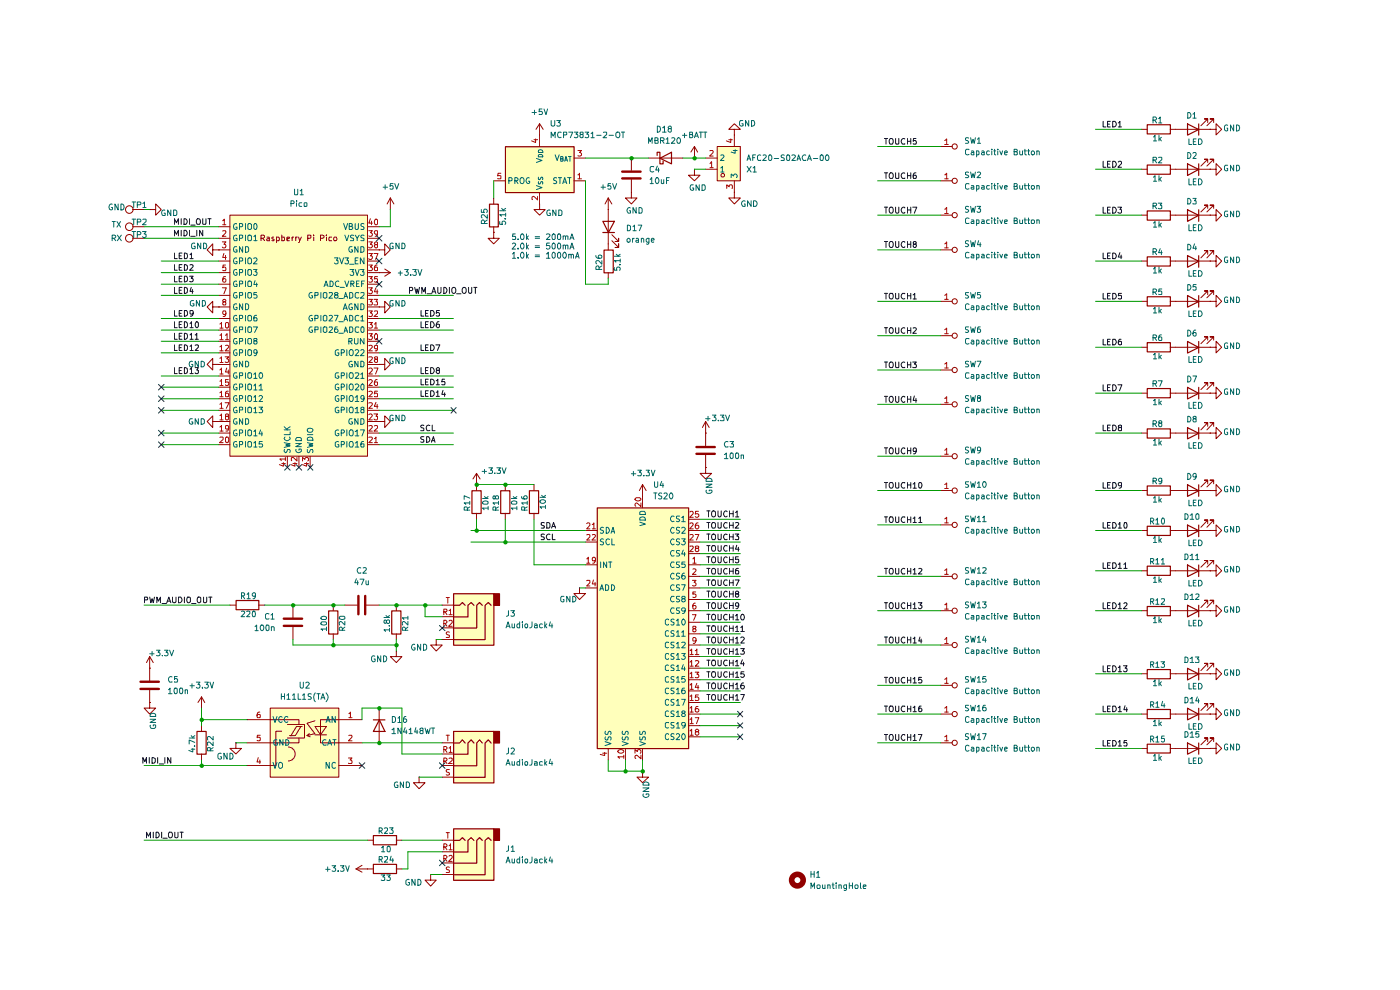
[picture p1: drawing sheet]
<svg xmlns="http://www.w3.org/2000/svg" width="297mm" height="210mm" viewBox="0 0 297 210" stroke-linecap="round" stroke-linejoin="round" font-family="sans-serif">
<g fill="#ffb">
<path d="M152.2 31.1h4.9v7.3h-4.9z"/>
<path d="M107.2 31.1h14.6v9.8h-14.6z"/>
<path d="M96.2 155.2h8.6v10.9h-8.6z"/>
<path d="M96.2 175.8h8.6v10.9h-8.6z"/>
<path d="M96.2 125.9h8.6v11h-8.6z"/>
<path d="M126.7 107.7h19.4v51.1h-19.4z"/>
<path d="M57.4 150.2h14.5v14.7h-14.5z"/>
<path d="M66.8 154.1h2.5l-1.3 1.8z"/>
<path d="M48.8 45.7h29.2v51.1h-29.2z"/>
</g>
<g fill="none" stroke="#910000" stroke-width=".21">
<path d="M104.7 38.4h2.5M114.5 28.6h.1M114.5 26.2v4.9M114.5 26.2l-.8 1.2M114.5 26.2l.7 1.2M121.8 33.5h2.4M121.8 38.4h2.4M147.3 35.9v1.3h1.2l-1.2 1.2-1.2-1.2h1.2M147.3 35.9h.1M147.3 33.5h.1M147.3 31.1l.7 1.2M147.3 31.1v2.4"/>
<path d="M147.3 31.1l-.7 1.2M149.7 35.9h2.4M149.7 33.5h2.4M152.1 31.1h5v7.3h-5zM155.8 27.4h1.3l-1.3-1.2-1.2 1.2h1.2v1.2M155.8 28.6h.1M155.8 28.6v2.5M155.8 38.4v2.4M199.6 31.1h2.4M199.6 38.4h2.4M242.1 35.9h1.2M242.1 27.4h1.2"/>
<path d="M248.2 35.9h8.5M248.2 27.4h8.5M256.2 34.5v-.7h-.7h.7l-1.4 1.4M256.2 26v-.8h-.7h.7l-1.4 1.5M256.7 35.9h1.3v-1.2l1.2 1.2-1.2 1.3v-1.3M256.7 35.9h.1M256.7 27.4h1.3v-1.2l1.2 1.2-1.2 1.2v-1.2M256.7 27.4h.1M257.5 34.5v-.7h-.8h.8l-1.5 1.4M257.5 26v-.8h-.8h.8l-1.5 1.5M28.1 50.5h2.5M28.1 44.5h2.5"/>
<path d="M28.1 48.1h2.5M31.8 44.5h1.2v-1.2l1.2 1.2-1.2 1.1v-1.1M31.8 44.5h.1M45.1 53v-1.3l-1.2 1.3 1.2 1.2v-1.2h1.3M46.4 53h.1M80.4 53h1.2v-1.3l1.2 1.3-1.2 1.2v-1.2M80.4 53h.1M80.4 57.8h.1M80.4 57.8h2.4M81.6 57.1l1.2 .7M82.8 44.5h.1M82.8 57.8l-1.2 .8"/>
<path d="M82.8 42l-.7 1.3M82.8 42v2.5M82.8 42l.8 1.3M104.7 49.3v1.2h1.2l-1.2 1.2-1.2-1.2h1.2M104.7 49.3h.1M104.7 42v1.3M104.7 48.1v1.2M114.5 43.3v1.2h1.2l-1.2 1.1-1.2-1.1h1.2M114.5 43.3h.1M114.5 40.8v2.5M129 51.7v1.3M129 57.8v1.2"/>
<path d="M155.8 40.8v1.2h1.3l-1.3 1.3-1.2-1.3h1.2M155.8 40.8h.1M199.6 53h2.4M199.6 45.6h2.4M242.1 45.6h1.2M242.1 55.4h1.2M248.2 45.6h8.5M248.2 55.4h8.5M256.2 44.2v-.7h-.7h.7l-1.4 1.5M256.2 53.9v-.7h-.7h.7l-1.4 1.5M256.7 45.6h1.3v-1.1l1.2 1.1-1.2 1.3v-1.3M256.7 45.6h.1"/>
<path d="M256.7 55.4h1.3v-1.2l1.2 1.2-1.2 1.2v-1.2M256.7 55.4h.1M257.5 44.2v-.7h-.8h.8l-1.5 1.5M257.5 53.9v-.7h-.8h.8l-1.5 1.5M45.1 77.3v-1.3l-1.2 1.3 1.2 1.2v-1.2h1.3M45.1 65.1v-1.2l-1.2 1.2 1.2 1.3v-1.3h1.3M46.4 77.3h.1M46.4 65.1h.1M80.4 77.3h1.2v-1.3l1.2 1.3-1.2 1.2v-1.2M80.4 77.3h.1M80.4 65.1h1.2v-1.2l1.2 1.2-1.2 1.3v-1.3M80.4 65.1h.1"/>
<path d="M199.6 78.5h2.4M199.6 71.2h2.4M199.6 63.9h2.4M242.1 63.9h1.2M242.1 73.7h1.2M248.2 63.9h8.5M248.2 73.7h8.5M256.2 72.1v-.6h-.7h.7l-1.4 1.4M256.2 62.5v-.8h-.7h.7l-1.4 1.5M256.7 73.7h1.3v-1.3l1.2 1.3-1.2 1.1v-1.1M256.7 73.7h.1M256.7 63.9h1.3v-1.2l1.2 1.2-1.2 1.2v-1.2"/>
<path d="M256.7 63.9h.1M257.5 72.1v-.6h-.8h.8l-1.5 1.4M257.5 62.5v-.8h-.8h.8l-1.5 1.5M45.1 89.4v-1.2l-1.2 1.2 1.2 1.3v-1.3h1.3M46.4 89.4h.1M80.4 89.4h1.2v-1.2l1.2 1.2-1.2 1.3v-1.3M80.4 89.4h.1M149.7 99.1v1.3h1.3l-1.3 1.2-1.2-1.2h1.2M149.7 99.1h.1M149.7 91.9h.1M149.7 89.4v5.2M149.7 96.5v2.6"/>
<path d="M149.7 89.4l-.7 1.3M149.7 89.4l.8 1.3M199.6 96.8h2.4M199.6 85.8h2.4M242.1 83.4h1.2M242.1 91.9h1.2M248.2 83.4h8.5M248.2 91.9h8.5M256.2 81.9v-.7h-.7h.7l-1.4 1.4M256.2 90.4v-.7h-.7h.7l-1.4 1.5M256.7 83.4h1.3v-1.3l1.2 1.3-1.2 1.2v-1.2M256.7 83.4h.1"/>
<path d="M256.7 91.9h1.3v-1.2l1.2 1.2-1.2 1.2v-1.2M256.7 91.9h.1M257.5 81.9v-.7h-.8h.8l-1.5 1.4M257.5 90.4v-.7h-.8h.8l-1.5 1.5M101.1 102.8h.1M101.1 100.4l-.8 1.2M101.1 100.4v2.4M101.1 100.4l.8 1.2M136.3 105.2h.1M136.3 102.8l-.7 1.3M136.3 102.8v2.4M136.3 102.8l.8 1.3"/>
<path d="M199.6 104.1h2.4M199.6 111.3h2.4M242.1 104.1h1.2M242.1 112.5h1.2M248.2 104.1h8.5M248.2 112.5h8.5M256.2 111.1v-.8h-.7h.7l-1.4 1.5M256.2 119.6v-.7h-.7h.7l-1.4 1.4M256.2 102.6v-.7h-.7h.7l-1.4 1.4M256.7 112.5h1.3v-1.2l1.2 1.2-1.2 1.3v-1.3M256.7 112.5h.1M256.7 104.1h1.3v-1.3l1.2 1.3-1.2 1.1v-1.1"/>
<path d="M256.7 104.1h.1M257.5 111.1v-.8h-.8h.8l-1.5 1.5M257.5 119.6v-.7h-.8h.8l-1.5 1.4M257.5 102.6v-.7h-.8h.8l-1.5 1.4M199.6 129.5h2.4M199.6 122.3h2.4M199.6 136.8h2.4M242.1 129.5h1.2M242.1 121.1h1.2M248.2 129.5h8.5M248.2 121.1h8.5M256.2 128.1v-.8h-.7h.7l-1.4 1.6"/>
<path d="M256.7 121.1h1.3v-1.3l1.2 1.3-1.2 1.2v-1.2M256.7 121.1h.1M256.7 129.5h1.3v-1.1l1.2 1.1-1.2 1.3v-1.3M256.7 129.5h.1M257.5 128.1v-.8h-.8h.8l-1.5 1.6M199.6 151.5h2.4M199.6 157.6h2.4M199.6 145.4h2.4M242.1 158.8h1.2M242.1 151.5h1.2M242.1 142.9h1.2M248.2 158.8h8.5"/>
<path d="M248.2 151.5h8.5M248.2 142.9h8.5M256.2 157.3v-.7h-.7h.7l-1.4 1.4M256.2 150v-.7h-.7h.7l-1.4 1.4M256.2 141.5v-.8h-.7h.7l-1.4 1.5M256.7 151.5h1.3v-1.3l1.2 1.3-1.2 1.2v-1.2M256.7 151.5h.1M256.7 158.8h1.3v-1.2l1.2 1.2-1.2 1.1v-1.1M256.7 158.8h.1M256.7 142.9h1.3v-1.2l1.2 1.2-1.2 1.3v-1.3M256.7 142.9h.1M257.5 157.3v-.7h-.8h.8l-1.5 1.4"/>
<path d="M257.5 150v-.7h-.8h.8l-1.5 1.4M257.5 141.5v-.8h-.8h.8l-1.5 1.5"/>
<circle cx="153.3" cy="37.2" r=".38"/>
<circle cx="202.5" cy="31.1" r=".55"/>
<circle cx="202.5" cy="38.4" r=".55"/>
<circle cx="27.4" cy="44.5" r=".8"/>
<circle cx="27.4" cy="48.1" r=".8"/>
<circle cx="27.4" cy="50.5" r=".8"/>
<circle cx="202.5" cy="45.6" r=".55"/>
<circle cx="202.5" cy="53" r=".55"/>
<circle cx="202.5" cy="63.9" r=".55"/>
<circle cx="202.5" cy="78.5" r=".55"/>
<circle cx="202.5" cy="71.2" r=".55"/>
<circle cx="202.5" cy="96.8" r=".55"/>
<circle cx="202.5" cy="85.8" r=".55"/>
<circle cx="202.5" cy="104.1" r=".55"/>
<circle cx="202.5" cy="111.3" r=".55"/>
<circle cx="202.5" cy="129.5" r=".55"/>
<circle cx="202.5" cy="136.8" r=".55"/>
<circle cx="202.5" cy="122.3" r=".55"/>
<circle cx="202.5" cy="145.4" r=".55"/>
<circle cx="202.5" cy="151.5" r=".55"/>
<circle cx="202.5" cy="157.6" r=".55"/>
</g>
<g fill="none" stroke="#0f0f0f" stroke-width=".21">
<path d="M187.6 36.7h.7M187.6 29.4h.7M188 29.4v1.2M188 36.7v1.1M188.7 36.8l.5-.1a.86 .86 0 0 1 .1 1.1h-.5l-.2-.3zM188.7 29.6l.5-.2a.86 .86 0 0 1 .1 1.2h-.5l-.2-.5zM190 36.7l.1 1.1h.6v-1.1M190 29.4l.1 1.2 .6-.1v-1.1M191.9 36.7a.61 .61 0 0 0-.7 .4 .61 .61 0 0 0 .2 .7h.5M191.9 29.5a.61 .61 0 0 0-.7 .3 .61 .61 0 0 0 .2 .8l.5-.1M192.5 29.4v1.2M192.5 36.7v1.1"/>
<path d="M192.5 37.3h.7M192.5 30h.7M193.2 29.4v1.2M193.2 36.7v1.1M194.3 36.7h-.4l-.2 .5 .1 .6h.5v-.6h-.5l-.1 .1M194.3 29.4h-.5l-.1 .6 .2-.2 .4 .1v.7l-.6-.1M234 25.7v1.2h.6M234 34.2v1.3h.6M235 26.3h.4M235 34.8h.4M235.5 25.7h-.5v1.2h.5M235.5 34.2h-.5v1.3h.5"/>
<path d="M236.1 25.7h.5a.66 .66 0 0 1 .2 .8 .66 .66 0 0 1-.7 .4zM236.1 34.2a.65 .65 0 0 1 .7 .6 .65 .65 0 0 1-.7 .7zM237.2 26.1l.4-.4v1.2M237.2 34.4l.2-.2h.3l.2 .2v.3l-.7 .8h.7M237.2 26.9h.7M37 47.6v-1.2l.4 .8 .4-.8v1.2M37 50v-1.1l.4 .8 .4-.8v1.1M37 56.1v1.2h.6M37 58.6v1.2h.6M37 53.7v1.2h.6M38 54.3h.4M38 56.7h.4"/>
<path d="M38 59.1h.4M38.4 46.4v1.2M38.4 48.9v1.1M38.6 56.1h-.6v1.2h.6M38.6 58.6h-.6v1.2h.6M38.6 53.7h-.6v1.2h.6M39 46.4a.66 .66 0 0 1 .7 .4 .66 .66 0 0 1-.2 .8h-.5zM39 48.9h.5a.66 .66 0 0 1 .2 .7 .66 .66 0 0 1-.7 .4zM39.1 56.1a.66 .66 0 0 1 .7 .5 .66 .66 0 0 1-.3 .7h-.4zM39.1 58.6h.4a.66 .66 0 0 1 .3 .7 .66 .66 0 0 1-.7 .5zM39.1 53.7a.66 .66 0 0 1 .7 .4 .66 .66 0 0 1-.3 .8h-.4zM40.2 58.6h.8l-.4 .4 .4 .3-.1 .4h-.7"/>
<path d="M40.2 46.4v1.2M40.2 48.9v1.1M40.3 56.2l.4-.1 .3 .4-.8 .8h.8M40.3 54l.3-.3v1.2M40.3 54.9h.7M40.5 47.8h.9M40.5 50.1h.9M41.7 48.9v1.1M41.9 46.4a.46 .46 0 0 1 .6 .4l-.2 .8h-.5a.86 .86 0 0 1 .1-1.2zM43 46.4l.1 1.2h.5l.1-1.2M43 48.9v1.1l-.7-1.1v1.1M44.1 46.4h.7"/>
<path d="M44.5 46.4v1.2M187.6 51.2h.7M187.6 43.9h.7M188 43.9v1.3M188 51.2v1.3M188.7 51.4l.5-.2a.86 .86 0 0 1 0 1.3 .46 .46 0 0 1-.6-.4zM188.7 44.1l.5-.2a.86 .86 0 0 1 0 1.3 .46 .46 0 0 1-.6-.4zM190 51.2v1l.2 .3 .5-.2v-1.1M190 43.9v1.1l.2 .2 .5-.2v-1.1M191.9 51.4l-.1-.2a.6 .6 0 0 0-.6 .7 .6 .6 0 0 0 .7 .5v-.1M191.9 44.1l-.1-.2a.64 .64 0 0 0-.6 .7 .64 .64 0 0 0 .6 .6l.1-.2M192.5 43.9v1.3"/>
<path d="M192.5 51.2v1.3M192.5 51.8h.7M192.5 44.5h.7M193.2 43.9v1.3M193.2 51.2v1.3M193.6 43.9h.9l-.5 1.3M194 51.8l-.2-.1a.31 .31 0 0 1 .1-.4 .31 .31 0 0 1 .4 .1v.3l-.5 .1-.1 .2 .1 .4 .2 .1 .4-.3-.1-.4h-.2M234 43.9v1.3h.6M234 53.7v1.2h.6M235 44.5h.4M235 54.3h.4M235.5 43.9h-.5v1.3h.5"/>
<path d="M235.5 53.7h-.5v1.2h.5M236.1 43.9a.65 .65 0 0 1 .7 .7 .65 .65 0 0 1-.7 .6zM236.1 53.7a.66 .66 0 0 1 .7 .4 .66 .66 0 0 1-.2 .8h-.5zM237.2 43.9h.7l-.3 .6h.3v.5l-.2 .2-.5-.2M237.6 53.6l-.4 .9h.8M237.8 54.1v.8M37 61v1.2h.6M37 78v1.2h.6M37 73.2v1.1h.6M37 70.7v1.3h.6M37 68.2v1.3h.6M37 65.9v1.2h.6"/>
<path d="M38 61.6h.4M38 78.6h.4M38 73.7h.4M38 71.3h.4M38 68.8h.4M38 66.5h.4M38.6 61h-.6v1.2h.6M38.6 78h-.6v1.2h.6M38.6 73.2h-.6v1.1h.6M38.6 70.7h-.6v1.3h.6M38.6 68.2h-.6v1.3h.6M38.6 65.9h-.6v1.2h.6"/>
<path d="M39.1 61a.64 .64 0 0 1 .7 .6 .64 .64 0 0 1-.7 .6zM39.1 78a.64 .64 0 0 1 .7 .6 .64 .64 0 0 1-.7 .6zM39.1 73.2a.66 .66 0 0 1 .7 .4 .66 .66 0 0 1-.3 .7h-.4zM39.1 70.7a.64 .64 0 0 1 .7 .6 .64 .64 0 0 1-.7 .7zM39.1 68.2a.64 .64 0 0 1 .7 .7 .64 .64 0 0 1-.7 .6zM39.1 65.9h.4a.66 .66 0 0 1 .3 .7 .66 .66 0 0 1-.7 .5zM40.3 78.3l.3-.3v1.2M40.3 73.5l.3-.3v1.1M40.3 71l.3-.3v1.3M40.3 68.7l.3-.5v1.3M40.3 69.5h.7M40.3 79.2h.7"/>
<path d="M40.3 74.3h.7M40.3 72h.7M40.6 61l-.3 .8h.7M40.8 61.4v.8M41 66.4l-.3 .2-.4-.1v-.5l.5-.1a.94 .94 0 0 1 0 1.1l-.4 .1M41.4 78h.7l-.4 .5 .4 .1v.5l-.2 .1h-.3l-.2-.1M41.4 73.2h.7v.5l-.7 .6h.7M41.4 71h.2l.1-.3v1.3M41.4 72h.7M41.6 68.3l.2-.1 .3 .3v.8l-.3 .2a.71 .71 0 0 1-.2-1.2zM86.9 61.6h.5l.1-.1v-.4l-.1-.1h-.5v1.2M88 61l.3 1.2 .2-.9 .2 .9 .3-1.2"/>
<path d="M89.3 78v1.2h.6M89.3 65.9v1.2h.6M89.3 73.2v1.1h.6M89.3 68.2v1.3h.6M89.5 62.2v-1.2l.4 .9 .4-.9v1.2M90.3 78.6h.4M90.3 73.7h.4M90.3 68.8h.4M90.3 66.5h.4M90.6 62.3h.9M90.8 78h-.5v1.2h.5M90.8 65.9h-.5v1.2h.5"/>
<path d="M90.8 73.2h-.5v1.1h.5M90.8 68.2h-.5v1.3h.5M91.4 78a.65 .65 0 0 1 .7 .6 .65 .65 0 0 1-.7 .6zM91.4 65.9h.5a.66 .66 0 0 1 .2 .8 .66 .66 0 0 1-.7 .4zM91.4 73.2a.66 .66 0 0 1 .7 .3 .66 .66 0 0 1-.2 .8h-.5zM91.4 68.2a.65 .65 0 0 1 .7 .7 .65 .65 0 0 1-.7 .6zM91.6 62.2l.4-1.2 .5 1.2M91.8 61.9h.5M92.5 73.2h.8l-.5 1.1M92.8 78.6l-.3-.4 .3-.2h.3l.1 .4-.7 .3v.3l.3 .2 .4-.1v-.4l-.1-.1M92.9 61v1.1l.2 .1h.2l.3-.2v-1M93.1 68.2a.72 .72 0 0 0-.6 .6 .72 .72 0 0 0 .3 .7l.4-.2v-.5h-.4l-.3 .2"/>
<path d="M93.2 65.9h-.6l-.1 .6 .2-.2h.4l.1 .2v.5h-.7M94.2 61a.64 .64 0 0 1 .6 .6 .64 .64 0 0 1-.6 .6zM95.3 61v1.2M95.9 61.1l.3-.1 .4 .1 .1 .7-.3 .4-.5-.1zM96.9 62.3h.9M98.1 61.1l.3-.1 .4 .1 .1 .7-.3 .4-.5-.1zM99.4 61v1l.3 .2 .4-.2v-1M100.5 61h.7M100.8 61v1.2M187.6 69.5h.7M187.6 62.2h.7M187.6 76.8h.7"/>
<path d="M188 62.2v1.2M188 69.5v1.2M188 76.8v1.2M188.7 69.7l.5-.2a.65 .65 0 0 1 .3 .7 .65 .65 0 0 1-.5 .5l-.4-.4zM188.7 77l.5-.2a.86 .86 0 0 1 .1 1.2h-.5l-.2-.4zM190 69.5v.9l.2 .3 .5-.1v-1.1M190 62.2v1l.2 .2 .5-.1v-1.1M190 76.8l.1 1.2 .6-.1v-1.1M191.9 69.6a.55 .55 0 0 0-.7 .5 .55 .55 0 0 0 .7 .5M191.9 62.3l-.5-.1a.61 .61 0 0 0-.2 .8 .61 .61 0 0 0 .7 .3M191.9 76.9a.61 .61 0 0 0-.7 .3 .61 .61 0 0 0 .2 .8l.5-.1M192.5 62.2v1.2"/>
<path d="M192.5 69.5v1.2M192.5 76.8v1.2M192.5 70.1h.7M192.5 62.7h.7M192.5 77.4h.7M193.2 62.2v1.2M193.2 69.5v1.2M193.2 76.8v1.2M193.6 76.8h.8l-.4 .4 .4 .3-.1 .5-.7-.1M193.7 69.6l.4-.1 .3 .4-.8 .8h.8M193.7 62.6l.4-.4v1.2M193.7 63.4h.7"/>
<path d="M234 62.2v1.2h.6M234 72v1.2h.6M235 62.7h.4M235 72.5h.4M235.5 62.2h-.5v1.2h.5M235.5 72h-.5v1.2h.5M236.1 62.2h.5a.66 .66 0 0 1 .2 .8 .66 .66 0 0 1-.7 .4zM236.1 72h.5a.66 .66 0 0 1 .2 .8 .66 .66 0 0 1-.7 .4zM237.8 72l-.4 .1-.2 .8 .3 .3 .4-.1v-.6l-.4-.1-.3 .2M237.9 62.2h-.6l-.1 .5h.7v.6h-.7M89.3 80.4v1.2h.6M89.3 82.9v1.2h.6"/>
<path d="M89.9 90.3l-.4-.1-.3 .2 .3 .4 .4 .1v.4l-.7 .1M89.9 92.6h-.5l-.2 .2 .3 .4 .4 .2v.3h-.7M90.3 81h.4M90.3 83.5h.4M90.5 92.6h.4a.66 .66 0 0 1 .3 .8 .66 .66 0 0 1-.7 .4zM90.8 80.4h-.5v1.2h.5M90.8 82.9h-.5v1.2h.5M91.2 90.3l-.3-.1a.67 .67 0 0 0-.5 .5 .67 .67 0 0 0 .3 .7l.5-.1M91.4 80.4a.66 .66 0 0 1 .7 .4 .66 .66 0 0 1-.2 .8h-.5zM91.4 82.9h.5a.66 .66 0 0 1 .2 .8 .66 .66 0 0 1-.7 .4zM91.5 93.8l.4-1.2 .4 1.2M91.6 93.5h.6"/>
<path d="M91.7 90.2v1.2h.6M92.5 80.8l.4-.4v1.2M92.5 83.2l.4-.3v1.2M92.5 84.1h.7M92.5 81.6h.7M94 82.8l-.3 .9h.8M94.3 80.4h-.5l-.1 .6 .6-.1v.7l-.6-.1M94.3 83.3v.8M187.6 84.1h.7M187.6 95h.7M188 84.1v1.2M188 95v1.3"/>
<path d="M188.7 84.2l.5-.1a.86 .86 0 0 1 0 1.2h-.2a.79 .79 0 0 1-.3-1.1zM188.7 95.2l.5-.2a.86 .86 0 0 1 0 1.3 .46 .46 0 0 1-.6-.5zM190 84.1v1l.2 .2 .5-.1v-1.1M190 95v1l.2 .3 .5-.2v-1.1M191.9 84.2l-.1-.1a.64 .64 0 0 0-.6 .6 .64 .64 0 0 0 .6 .6l.1-.1M191.9 95.2l-.1-.2a.6 .6 0 0 0-.6 .7 .6 .6 0 0 0 .7 .5v-.1M192.5 84.1v1.2M192.5 95v1.3M192.5 84.7h.7M192.5 95.6h.7M193.2 84.1v1.2M193.2 95v1.3"/>
<path d="M194 84l-.3 .9h.8M194.3 84.5v.8M194.4 95.6l-.1 .2h-.5l-.1-.2 .1-.5 .3-.1 .2 .2a.85 .85 0 0 1-.2 1.1h-.3M234 81.6v1.3h.6M234 90.2v1.2h.6M235 82.2h.4M235 90.8h.4M235.5 81.6h-.5v1.3h.5M235.5 90.2h-.5v1.2h.5M236.1 81.6a.65 .65 0 0 1 .7 .7 .65 .65 0 0 1-.7 .6zM236.1 90.2a.66 .66 0 0 1 .7 .4 .66 .66 0 0 1-.2 .8h-.5zM237.2 81.6h.8l-.5 1.3"/>
<path d="M237.5 90.7l-.3-.3 .3-.2 .4 .1v.3a.48 .48 0 0 0-.5 .2 .48 .48 0 0 0 0 .6l.5-.1v-.5l-.2-.1M149.9 108.4h.7M149.9 110.8h.7M149.9 118.1h.7M149.9 113.3h.7M149.9 115.7h.7M150.3 108.4v1.2M150.3 110.8v1.2M150.3 113.3v1.2M150.3 115.7v1.2M150.3 118.1v1.3M151 108.5l.3-.1 .4 .1 .1 .7-.3 .4-.5-.1z"/>
<path d="M151 118.3l.3-.2 .4 .2 .1 .7-.3 .4-.5-.2zM151 111l.3-.2 .3 .1a.87 .87 0 0 1 0 1.1h-.5l-.1-.3zM151 113.5l.3-.2 .4 .2 .1 .5-.2 .5h-.5l-.1-.5zM151.1 115.7h.5a.77 .77 0 0 1-.1 1.2l-.4-.1a.87 .87 0 0 1 0-1.1zM152.3 108.4v1l.3 .2 .4-.2v-1M152.3 118.1v1l.3 .3 .4-.3v-1M152.3 110.8l.1 1.2h.5l.1-1.2M152.3 113.3l.1 1.2h.5l.1-1.2M152.3 115.7v1a.35 .35 0 0 0 .4 .2 .35 .35 0 0 0 .3-.2v-1M154.3 108.5l-.3-.1a.6 .6 0 0 0-.5 .7 .6 .6 0 0 0 .7 .5l.1-.1M154.3 118.3l-.3-.2a.65 .65 0 0 0-.5 .6 .65 .65 0 0 0 .5 .7l.3-.2M154.3 110.9l-.3-.1a.67 .67 0 0 0-.5 .5 .67 .67 0 0 0 .3 .7l.5-.1"/>
<path d="M154.3 113.4a.61 .61 0 0 0-.8 .3 .61 .61 0 0 0 .3 .8l.5-.1M154.3 115.8l-.5-.1a.67 .67 0 0 0-.3 .7 .67 .67 0 0 0 .5 .5l.3-.1M154.8 108.4v1.2M154.8 110.8v1.2M154.8 113.3v1.2M154.8 115.7v1.2M154.8 118.1v1.3M154.8 109h.7M154.8 118.7h.7M154.8 111.4h.7M154.8 113.9h.7M154.8 116.2h.7"/>
<path d="M155.5 108.4v1.2M155.5 110.8v1.2M155.5 113.3v1.2M155.5 115.7v1.2M155.5 118.1v1.3M156 113.3h.7l-.4 .4 .4 .3-.1 .5-.6-.1M156 108.7l.4-.3v1.2M156 110.9l.5-.1 .2 .4-.7 .8h.7M156 109.6h.7M156.3 115.7l-.3 .8h.8M156.6 118.1h-.6v.6l.6-.1 .1 .2-.1 .5-.4 .1-.2-.2M156.6 116.1v.8"/>
<path d="M187.6 102.4h.7M187.6 109.6h.7M188 102.4v1.1M188 109.6v1.2M188.8 109.6h.5l.1 .2a.65 .65 0 0 1-.4 1l-.4-.4zM190 102.4v.9l.2 .2h.5v-1.1M190 109.6v1l.2 .2 .5-.1v-1.1M191.9 102.4h-.5a.61 .61 0 0 0-.2 .7 .61 .61 0 0 0 .7 .4M191.9 109.7l-.5-.1a.61 .61 0 0 0-.2 .8 .61 .61 0 0 0 .7 .3M192.5 102.4v1.1M192.5 109.6v1.2M192.5 102.9h.7"/>
<path d="M192.5 110.2h.7M193.2 102.4v1.1M193.2 109.6v1.2M193.7 102.7l.4-.3v1.1M193.7 110l.4-.4v1.2M193.7 103.5h.7M193.7 110.8h.7M194.9 102.5l.2-.1a.6 .6 0 0 1 .6 .5 .6 .6 0 0 1-.5 .6l-.3-.2zM194.9 110l.3-.4v1.2M194.9 110.8h.7M234 119.4v1.2h.6M234 110.8v1.2h.6"/>
<path d="M234 102.4v1.1h.6M235 102.9h.4M235 119.9h.4M235 111.4h.4M235.5 119.4h-.5v1.2h.5M235.5 110.8h-.5v1.2h.5M235.5 102.4h-.5v1.1h.5M236.1 119.4h.5a.66 .66 0 0 1 .2 .8 .66 .66 0 0 1-.7 .4zM236.1 110.8a.66 .66 0 0 1 .7 .4 .66 .66 0 0 1-.2 .8h-.5zM236.1 102.4h.5a.66 .66 0 0 1 .2 .8 .66 .66 0 0 1-.7 .3zM237.2 119.7l.4-.3v1.2M237.2 111.2h.2l.2-.4v1.2"/>
<path d="M237.2 112h.7M237.9 102.9l-.1 .1h-.4l-.2-.1v-.4l.2-.1h.5v.9l-.5 .2M238.4 119.7l.4-.3v1.2M238.5 110.9l.3-.1a.91 .91 0 0 1 .1 1.2l-.4-.1zM149.9 120.6h.7M149.9 123h.7M149.9 125.4h.7M149.9 127.8h.7M149.9 135.1h.7M149.9 132.8h.7M149.9 130.3h.7M149.9 137.6h.7"/>
<path d="M150.3 120.6v1.2M150.3 123v1.2M150.3 125.4v1.3M150.3 127.8v1.3M150.3 130.3v1.2M150.3 132.8v1.1M150.3 135.1v1.3M150.3 137.6v1.2M151 120.7l.3-.1 .3 .1a.87 .87 0 0 1 0 1.1h-.5l-.1-.4zM151 125.6l.3-.2 .4 .2 .1 .6-.3 .5-.5-.2zM151 128l.3-.2 .3 .1a.8 .8 0 0 1-.1 1.2h-.2a.79 .79 0 0 1-.3-1.1zM151 135.3l.3-.2 .4 .2 .1 .7-.3 .4-.5-.2z"/>
<path d="M151 130.5l.3-.2 .4 .2 .1 .6-.2 .4h-.5l-.1-.4zM151 137.8l.3-.2 .3 .1a.87 .87 0 0 1 0 1.1h-.5l-.1-.4zM151.1 123h.5l.2 .4-.1 .6-.2 .2-.4-.1-.1-.3zM151.1 132.8h.5a.77 .77 0 0 1-.1 1.1h-.4a.87 .87 0 0 1 0-1.1zM152.3 120.6l.1 1.2h.5l.1-1.2M152.3 123v1a.35 .35 0 0 0 .4 .2 .35 .35 0 0 0 .3-.2v-1M152.3 125.4v1l.3 .3 .4-.3v-1M152.3 127.8v1.1l.3 .2 .4-.2v-1.1M152.3 135.1v1l.3 .3 .4-.3v-1M152.3 132.8v.9a.35 .35 0 0 0 .4 .3 .35 .35 0 0 0 .3-.3v-.9M152.3 130.3l.1 1.2h.5l.1-1.2M152.3 137.6l.1 1.2h.5l.1-1.2"/>
<path d="M154.3 120.7a.61 .61 0 0 0-.8 .3 .61 .61 0 0 0 .3 .8l.5-.1M154.3 123.1l-.5-.1a.61 .61 0 0 0-.3 .8 .61 .61 0 0 0 .8 .3M154.3 125.6l-.3-.2a.6 .6 0 0 0-.5 .7 .6 .6 0 0 0 .7 .5l.1-.1M154.3 128l-.3-.2a.65 .65 0 0 0-.5 .7 .65 .65 0 0 0 .5 .6l.3-.2M154.3 135.3l-.3-.2a.65 .65 0 0 0-.5 .7 .65 .65 0 0 0 .5 .6l.3-.2M154.3 132.8h-.5a.61 .61 0 0 0-.3 .7 .61 .61 0 0 0 .8 .4M154.3 130.4a.61 .61 0 0 0-.8 .3 .61 .61 0 0 0 .3 .8l.5-.1M154.3 137.7a.61 .61 0 0 0-.8 .3 .61 .61 0 0 0 .3 .8l.5-.1M154.8 120.6v1.2M154.8 123v1.2M154.8 125.4v1.3M154.8 127.8v1.3"/>
<path d="M154.8 130.3v1.2M154.8 132.8v1.1M154.8 135.1v1.3M154.8 137.6v1.2M154.8 121.2h.7M154.8 123.6h.7M154.8 126h.7M154.8 128.4h.7M154.8 135.7h.7M154.8 133.3h.7M154.8 130.9h.7M154.8 138.2h.7"/>
<path d="M155.5 120.6v1.2M155.5 123v1.2M155.5 125.4v1.3M155.5 127.8v1.3M155.5 130.3v1.2M155.5 132.8v1.1M155.5 135.1v1.3M155.5 137.6v1.2M156 123h.8l-.6 1.2M156 135.5l.4-.4v1.3M156 133.1l.4-.3v1.1M156 130.6l.4-.3v1.2"/>
<path d="M156 137.9l.4-.3v1.2M156 136.4h.7M156 133.9h.7M156 131.5h.7M156 138.8h.7M156.2 126l-.2-.4 .2-.2 .4 .1v.4l-.6 .2v.4l.2 .2 .4-.1 .1-.2-.1-.4h-.1M156.6 120.6l-.6 .2v.9l.6 .1v-.7l-.4-.1-.2 .2M156.7 128.4l-.2 .2-.5-.1v-.5l.5-.2a.72 .72 0 0 1 .2 .8 .72 .72 0 0 1-.6 .5M157.1 135.3l.2-.2h.4l.2 .3-.8 1h.8M157.1 133.1l.4-.3v1.1M157.1 137.6h.8l-.4 .5 .4 .2v.3l-.2 .2-.6-.1M157.1 133.9h.8"/>
<path d="M157.3 130.4l.3-.1a.84 .84 0 0 1 .1 1.2l-.4-.1a.78 .78 0 0 1 0-1zM157.5 140l-.4 .8h.8M187.6 120.6h.7M187.6 127.8h.7M187.6 135.1h.7M188 120.6v1.2M188 127.8v1.3M188 135.1v1.3M188.7 135.3l.5-.2a.86 .86 0 0 1 0 1.3 .46 .46 0 0 1-.6-.4zM188.7 128l.5-.2a.86 .86 0 0 1 0 1.3h-.2a.79 .79 0 0 1-.3-1.1zM188.7 120.7l.5-.1a.86 .86 0 0 1 .1 1.2h-.5l-.2-.4zM190 135.1v1l.2 .3 .5-.2v-1.1"/>
<path d="M190 127.8v1.1l.2 .2 .5-.2v-1.1M190 120.6l.1 1.2 .6-.1v-1.1M191.9 135.3l-.1-.2a.64 .64 0 0 0-.6 .7 .64 .64 0 0 0 .6 .6l.1-.2M191.9 128l-.1-.2a.64 .64 0 0 0-.6 .7 .64 .64 0 0 0 .6 .6l.1-.2M191.9 120.7a.61 .61 0 0 0-.7 .3 .61 .61 0 0 0 .2 .8l.5-.1M192.5 120.6v1.2M192.5 127.8v1.3M192.5 135.1v1.3M192.5 121.2h.7M192.5 128.4h.7M192.5 135.7h.7M193.2 120.6v1.2"/>
<path d="M193.2 127.8v1.3M193.2 135.1v1.3M193.7 135.5l.4-.4v1.3M193.7 128.2l.4-.4v1.3M193.7 120.9l.4-.3v1.2M193.7 136.4h.7M193.7 129.1h.7M193.7 121.8h.7M194.8 127.8h.8l-.4 .6 .4 .1v.4l-.3 .2h-.3l-.2-.2M194.9 120.7l.4-.1 .3 .3-.8 .9h.8M195.2 135.1l-.3 .9h.7M195.4 135.6v.8"/>
<path d="M234 127.8v1.3h.6M235 128.4h.4M235.5 127.8h-.5v1.3h.5M236.1 127.8a.65 .65 0 0 1 .7 .7 .65 .65 0 0 1-.7 .6zM237.2 128.2h.2l.2-.4v1.3M237.2 120.6h.7M237.2 129.1h.7M238.4 128l.4-.2 .3 .4-.8 .9h.8M238.4 120.6h.7M149.9 142.5h.7M149.9 140h.7M149.9 144.9h.7"/>
<path d="M149.9 147.3h.7M150.3 140v1.2M150.3 142.5v1.2M150.3 144.9v1.2M150.3 147.3v1.2M151 145l.3-.1 .4 .1 .1 .7-.3 .4-.5-.1zM151 147.5l.3-.2 .3 .1a.87 .87 0 0 1 0 1.1h-.5l-.1-.3zM151.1 142.5h.5a.77 .77 0 0 1-.1 1.2l-.4-.1a.87 .87 0 0 1 0-1.1zM151.1 140h.5l.2 .5-.1 .6-.2 .1-.4-.1-.1-.3zM152.3 142.5v.9l.3 .3 .4-.3v-.9M152.3 140v1a.35 .35 0 0 0 .4 .2 .35 .35 0 0 0 .3-.2v-1M152.3 144.9v1l.3 .2 .4-.2v-1"/>
<path d="M152.3 147.3l.1 1.2h.5l.1-1.2M154.3 142.6l-.5-.1a.67 .67 0 0 0-.3 .7 .67 .67 0 0 0 .5 .5l.3-.2M154.3 140.1l-.5-.1a.61 .61 0 0 0-.3 .8 .61 .61 0 0 0 .8 .3M154.3 145l-.3-.1a.65 .65 0 0 0-.5 .6 .65 .65 0 0 0 .5 .6l.3-.1M154.3 147.4a.61 .61 0 0 0-.8 .3 .61 .61 0 0 0 .3 .8l.5-.1M154.8 140v1.2M154.8 142.5v1.2M154.8 144.9v1.2M154.8 147.3v1.2M154.8 143h.7M154.8 140.6h.7M154.8 145.5h.7"/>
<path d="M154.8 147.9h.7M155.5 140v1.2M155.5 142.5v1.2M155.5 144.9v1.2M155.5 147.3v1.2M156 142.8l.4-.3v1.2M156 140.4l.4-.4v1.2M156 145.2l.4-.3v1.2M156 147.7l.4-.4v1.2M156 143.7h.7M156 141.2h.7M156 146.1h.7"/>
<path d="M156 148.5h.7M157.1 147.3h.8l-.5 1.2M157.7 144.9l-.4 .1-.2 .9 .3 .2h.3l.2-.2v-.4l-.2-.1h-.4l-.2 .1M157.7 140.5v.7M157.8 142.5h-.6l-.1 .5h.7l.1 .4-.2 .3h-.4l-.2-.2M187.6 143.7h.7M187.6 149.8h.7M187.6 155.8h.7M188 143.7v1.2M188 149.8v1.2M188 155.8v1.3M188.7 143.9l.5-.2a.86 .86 0 0 1 .1 1.2h-.5l-.2-.5z"/>
<path d="M188.8 155.9l.4-.1a.86 .86 0 0 1 0 1.3 .46 .46 0 0 1-.6-.5zM190 149.8v.9l.2 .3 .5-.1v-1.1M190 155.8v1l.2 .3 .5-.2v-1.1M190 143.7l.1 1.2 .6-.1v-1.1M191.9 149.9l-.5-.1a.61 .61 0 0 0-.2 .7 .61 .61 0 0 0 .7 .4M191.9 156v-.1a.54 .54 0 0 0-.6 0 .54 .54 0 0 0-.1 .7l.4 .5 .3-.2M191.9 143.8a.61 .61 0 0 0-.7 .3 .61 .61 0 0 0 .2 .8l.5-.1M192.5 143.7v1.2M192.5 149.8v1.2M192.5 155.8v1.3M192.5 150.4h.7M192.5 156.4h.7"/>
<path d="M192.5 144.3h.7M193.2 143.7v1.2M193.2 149.8v1.2M193.2 155.8v1.3M193.7 150.1l.4-.3v1.2M193.7 156.2l.4-.4v1.3M193.7 144l.4-.3v1.2M193.7 144.9h.7M193.7 151h.7M193.7 157.1h.7M194.8 155.8h.8l-.5 1.3M195.4 149.8h-.3l-.2 .2v.9h.6l.1-.4-.3-.3h-.2l-.2 .3"/>
<path d="M195.5 143.7h-.6v.6l.4-.2 .3 .3-.2 .5-.5-.1M234 149.8v1.2h.6M234 141.2v1.3h.6M234 157.1v1.1h.6M235 150.4h.4M235 141.8h.4M235 157.7h.4M235.5 149.8h-.5v1.2h.5M235.5 141.2h-.5v1.3h.5M235.5 157.1h-.5v1.1h.5M236.1 149.8h.5a.66 .66 0 0 1 .2 .8 .66 .66 0 0 1-.7 .4zM236.1 141.2a.65 .65 0 0 1 .7 .7 .65 .65 0 0 1-.7 .6z"/>
<path d="M236.1 157.1a.66 .66 0 0 1 .7 .3 .66 .66 0 0 1-.2 .8h-.5zM237.2 150.1l.4-.3v1.2M237.2 141.6h.2l.2-.4v1.3M237.2 157.4l.4-.3v1.1M237.2 142.5h.7M237.2 151h.7M237.2 158.2h.7M238.3 141.2h.8l-.4 .5h.3l.1 .2-.1 .5-.5 .1-.2-.2M238.7 149.7l-.3 .8h.8M239 157.1h-.5l-.1 .6 .2-.2 .4 .1v.6h-.6M239 150.1v.9"/>
<circle cx="189.1" cy="62.8" r=".57"/>
<circle cx="189.1" cy="102.9" r=".57"/>
<circle cx="189.1" cy="150.3" r=".57"/>
</g>
<path d="M147.7 96.3h3.9M147.7 94.8h3.9" fill="none" stroke="#910000" stroke-width=".51"/>
<g fill="none" stroke="#b90000" stroke-width=".21">
<path d="M106.3 36.7h-.6l-.1 .6h.6l.1 .5h-.7M113.3 29.6h.7M113.6 29.5v.7l-.8-.3M122.6 37.1h.2l.1-.4v1.2M122.6 31.9h.8l-.5 .4 .5 .3-.1 .4h-.7M122.6 37.9h.8M150.6 34.7l.4-.4v1.3M150.6 32l.5-.1 .2 .4-.8 .8h.8M150.6 35.6h.7M154.2 40v-.8l.5 .4 .2-.4h.3l.2 .2-.1 .6M154.6 29.6h.8M155 29.5v.7l-.9-.3"/>
<path d="M200.4 29.8l.4-.3v1.2M200.4 37.1l.4-.4v1.2M200.4 30.7h.8M200.4 37.9h.8M114 41.7v.7l-.8-.7-.3 .1v.5M200.4 51.7l.4-.4v1.3M200.4 44.4l.4-.4v1.3M200.4 52.6h.8M200.4 45.3h.8M200.4 77.2l.4-.3v1.2M200.4 69.9l.4-.3v1.2M200.4 62.7l.4-.4v1.2"/>
<path d="M200.4 78.1h.8M200.4 70.8h.8M200.4 63.5h.8M200.4 95.5l.4-.4v1.3M200.4 84.5l.4-.3v1.2M200.4 96.4h.8M200.4 85.4h.8M200.4 102.8l.4-.4v1.2M200.4 110.1l.4-.4v1.2M200.4 103.6h.8M200.4 110.9h.8M200.4 121l.4-.3v1.1"/>
<path d="M200.4 128.3l.4-.4v1.3M200.4 135.6l.4-.4v1.3M200.4 121.8h.8M200.4 129.2h.8M200.4 136.5h.8M200.4 150.2l.4-.3v1.1M200.4 156.3l.4-.3v1.1M200.4 144.1l.4-.3v1.2M200.4 151h.8M200.4 157.1h.8M200.4 145h.8"/>
</g>
<g fill="none" stroke="#006665" stroke-width=".21">
<path d="M108 38.4l.6-.1v-.5l-.1-.1h-.5v1.2M109.2 38.4l.6-.1 .1-.4-.3-.2h-.4v1.2M109.5 38.4l.4 .5M110.5 37.8l.3-.1 .4 .4-.1 .7-.3 .1h-.3l-.2-.4zM112.3 37.8l-.1-.1a.6 .6 0 0 0-.6 .6 .6 .6 0 0 0 .7 .6l.1-.5h-.3M113.8 39.4l1.2 .4-1.2 .4M113.8 33.6l1.2 .4-1.2 .5M114.2 38.5l.1 .5h.3l.2-.5h.3v.5M114.2 37.6l.1 .5h.3l.2-.5h.3v.5M114.2 32.9l.2-.1h.5l.2 .5h-.9zM114.2 31.9a.54 .54 0 0 1 .6-.1 .54 .54 0 0 1 .3 .5h-.9zM117.8 32.9l.4 1.1 .4-1.1"/>
<path d="M118.1 37.8h-.6v.5l.5 .1 .1 .3-.2 .2h-.5M118.5 37.7h.6M118.8 37.7v1.2M119 33.7h.3l.2-.2-.2-.3h-.3v1l.5-.1v-.3l-.2-.1M119.4 38.9l.4-1.2 .4 1.2M119.6 38.6h.5M119.8 34.2l.3-1 .3 1M119.9 34h.4M120.4 37.7h.8M120.6 33.2h.6M120.8 37.7v1.2M120.9 33.2v1"/>
<path d="M152.9 35.6l.3-.3v1.2M152.9 32.9h.4l.3 .3-.8 .8h.8M152.9 36.5h.7M155.1 37.7v-.8l.5 .4 .1-.3 .4-.1 .3 .3v.3l-.2 .2M155.5 31.9h.9M156 31.8v.7l-.9-.2"/>
</g>
<circle cx="169.2" cy="186.7" r="1.23" fill="none" stroke="#910000" stroke-width="1.2"/>
<g fill="none" stroke="#910000" stroke-width=".25">
<path d="M107.2 31.1h14.6v9.8h-14.6zM243.4 26.5h4.9v1.9h-4.9zM243.4 35h4.9v2h-4.9zM251.9 34.8l2.4 1.1-2.4 1.3zM251.9 26.3l2.4 1.2-2.4 1.2zM254.3 26.3v2.4M254.3 34.8v2.4M103.8 43.3h1.9v4.8h-1.9zM128.1 53h2v4.9h-2zM243.4 54.5h4.9v1.9h-4.9zM243.4 44.7h4.9v2h-4.9zM251.9 44.5l2.4 1.2-2.4 1.2z"/>
<path d="M251.9 54.2l2.4 1.2-2.4 1.3zM254.3 44.5v2.4M254.3 54.2v2.5M243.4 72.7h4.9v1.9h-4.9zM243.4 63h4.9v1.9h-4.9zM251.9 72.4l2.4 1.3-2.4 1.2zM251.9 62.7l2.4 1.3-2.4 1.2zM254.3 62.7v2.5M254.3 72.4v2.5M243.4 82.4h4.9v2h-4.9zM243.4 91h4.9v1.9h-4.9zM251.9 82.2l2.4 1.2-2.4 1.2z"/>
<path d="M251.9 90.7l2.4 1.2-2.4 1.2zM254.3 82.2v2.4M254.3 90.7v2.4M243.4 111.6h4.9v2h-4.9zM243.4 103.1h4.9v1.9h-4.9zM251.9 111.4l2.4 1.2-2.4 1.2zM251.9 119.8l2.4 1.3-2.4 1.2zM251.9 102.8l2.4 1.3-2.4 1.2zM254.3 102.8v2.5M254.3 111.4v2.4M254.3 119.8v2.5M243.4 128.7h4.9v1.9h-4.9z"/>
<path d="M243.4 120.1h4.9v1.9h-4.9zM251.9 128.4l2.4 1.2-2.4 1.3zM254.3 128.4v2.5M104.8 155.2h1.2v2.4h-1.2zM243.4 142h4.9v2h-4.9zM243.4 150.5h4.9v1.9h-4.9zM243.4 157.9h4.9v1.8h-4.9zM251.9 157.6l2.4 1.2-2.4 1.2zM251.9 150.2l2.4 1.3-2.4 1.2zM251.9 141.8l2.4 1.2-2.4 1.2zM254.3 141.8v2.4M254.3 150.2v2.5"/>
<path d="M254.3 157.6v2.4"/>
</g>
<path d="M104.8 155.2h1.2v2.4h-1.2z" fill="#910000"/>
<path d="M96.2 155.2h8.6v10.9h-8.6zM96.2 157.6h1.3l.6-.7 .6 .7M100.5 157.6l-.5-.7-.7 .7v2.4h-3.1M102.3 157.6l-.6-.7-.6 .7v4.8h-4.9M104.2 157.6l-.6-.7-.7 .7v7.3h-6.7M104.8 175.8h1.2v2.5h-1.2z" fill="none" stroke="#910000" stroke-width=".25"/>
<path d="M93.8 159.9h2.4M93.8 157.6h2.4M93.8 162.4h2.4M93.8 164.8h2.4" fill="none" stroke="#910000" stroke-width=".21"/>
<path d="M94.2 159h.4l.2-.4-.2-.3h-.4v1.3M94.4 159l.4 .6M94.7 156h.6M95 156v1.1M95.3 158.7h.1l.2-.4v1.3M95.3 159.6h.6M94.2 161.5h.4l.2-.3-.1-.3-.5-.1v1.2M94.4 161.5l.4 .5M95.3 160.9h.6v.4l-.7 .7h.7M95.3 163.2h-.6a.47 .47 0 0 0 .1 .5 .47 .47 0 0 0 .5 .2v.4h-.6" fill="none" stroke="#b90000" stroke-width=".21"/>
<path d="M104.8 175.8h1.2v2.5h-1.2z" fill="#910000"/>
<path d="M100.1 104.1h2v4.8h-2zM104.8 125.9h1.2v2.5h-1.2zM96.2 175.8h8.6v10.9h-8.6zM96.2 178.3h1.3l.6-.6 .6 .6M100.5 178.3l-.5-.6-.7 .6v2.4h-3.1M102.3 178.3l-.6-.6-.6 .6v4.8h-4.9M104.2 178.3l-.6-.6-.7 .6v7.2h-6.7" fill="none" stroke="#910000" stroke-width=".25"/>
<g fill="none" stroke="#910000" stroke-width=".21">
<path d="M101.1 102.8v1.3M101.1 108.9v1.3M73.2 128.4h2.6M77.7 128.4h2.7M84.1 138.1v1.2h-1.3l1.3 1.2 1.2-1.2h-1.2M84.1 138.1h.1M92.5 135.6v1.2h-1.1l1.1 1.3 1.3-1.3h-1.3M92.5 135.6h.1M88.9 164.8v1.2h-1.2l1.2 1.3 1.3-1.3h-1.3M88.9 164.8h.1M93.8 178.2h2.4M75.5 184.3h2.5"/>
<path d="M75.5 184.3l1.3 .7M76.8 183.6l-1.3 .7M78 184.3h.1M91.4 185.5v1.2h-1.2l1.2 1.3 1.1-1.3h-1.1M91.4 185.5h.1M93.8 180.7h2.4M93.8 183.1h2.4M93.8 185.5h2.4"/>
</g>
<path d="M94.2 179.7l.5-.1 .1-.4-.2-.2h-.4v1.3M94.4 179.7l.4 .6M94.7 176.6h.6M95 176.6v1.2M95.3 179.4l.3-.4v1.3M94.2 182.1h.4l.2-.2-.2-.5h-.4v1.3M94.4 182.1l.4 .6M95.3 181.6l.1-.2h.4l.1 .2v.4l-.7 .7h.7M95.3 180.3h.6M95.3 184l-.4-.1-.2 .3v.2l.6 .3v.3l-.6 .1" fill="none" stroke="#b90000" stroke-width=".21"/>
<path d="M76 126.4v3.9M77.5 126.4v3.9" fill="none" stroke="#910000" stroke-width=".51"/>
<path d="M104.8 125.9h1.2v2.5h-1.2z" fill="#910000"/>
<g fill="none" stroke="#910000" stroke-width=".25">
<path d="M139.4 33v-.7h.6v2.5h.7v-.6M140 33.6l2.5-1.3v2.5zM127.9 46.9h2.4l-1.2 2.4zM127.9 49.3h2.4M106.2 104.1h2v4.8h-2zM112.3 104.1h2v4.8h-2zM126.7 107.7h19.4v51.1h-19.4zM50.1 127.4h4.8v1.9h-4.8zM69.7 129.6h2v4.9h-2zM83.1 129.6h1.9v4.9h-1.9zM96.2 125.9h8.6v11h-8.6zM96.2 128.4h1.3l.6-.6 .6 .6"/>
<path d="M100.5 128.4l-.5-.6-.7 .6v2.5h-3.1M102.3 128.4l-.6-.6-.6 .6v4.8h-4.9M104.2 128.4l-.6-.6-.7 .6v7.3h-6.7M41.8 155.2h1.9v4.8h-1.9zM79.2 152.7h2.5M80.5 152.7l1.2 2.5h-2.5zM79.2 177.3h4.9v1.9h-4.9zM79.2 183.3h4.9v2h-4.9z"/>
</g>
<g fill="none" stroke="#910000" stroke-width=".21">
<path d="M133.9 33.5v2.7M133.9 38.1v2.7M137.6 33.5h7.3M46.4 48.1h2.4M46.4 50.5h2.4M46.4 53h2.4M46.4 57.8h2.4M46.4 55.4h2.4M48.8 45.6h29.2v51.2h-29.2zM55.4 50.5h.5l.2-.2v-.3l-.7-.1v1.2M55.7 50.5l.4 .6M56.6 50.3h.5l.1 .2v.6h-.6v-.3l.6-.3"/>
<path d="M58.1 50.3h-.4v.2l.1 .2h.3v.4h-.4M58.7 51.1h.5v-.8h-.5v1.2M59.8 49.9v1.2h.5v-.8h-.5M60.9 50.7l.5-.2v-.2h-.5v.8h.5M62 50.3v.8M62.3 50.3h-.2l-.1 .2M62.7 50.3v.8M63.1 50.3h-.3l-.1 .2M63.3 50.3l.3 .8M63.9 50.3l-.4 1.1-.2 .1M65.3 50.5h.5l.2-.1v-.4l-.7-.1v1.2M66.5 49.9v.1"/>
<path d="M66.5 50.3v.8M68 50.5h.5l.3-.2-.1-.3-.7-.1v1.2M69.3 49.9v.1M69.3 50.3v.8M70.4 50.3h-.5l-.1 .2 .1 .6h.5M70.9 50.4h.5l.1 .5-.2 .2h-.3l-.2-.2zM78 48.1h2.4M78 50.5h2.4M78 53h2.4M78 57.8h2.4M78 55.4h2.4M129 44.5h.1"/>
<path d="M129 42v9.7M129 42l-.6 1.3M129 42l.8 1.3M129.8 51.1l1.4 1.4v-.8v.8h-.7M129.8 49.8l1.4 1.4v-.7v.7h-.7M133.9 40.8v1.2h1.2l-1.2 1.3-1.2-1.3h1.2M133.9 40.8h.1M46.4 70h2.4M46.4 72.4h2.4M46.4 74.8h2.4M46.4 77.3h2.4M46.4 79.8h2.4"/>
<path d="M46.4 67.6h2.4M46.4 65.1h2.4M46.4 62.7h2.4M46.4 60.3h2.4M78 70h2.4M78 72.4h2.4M78 74.8h2.4M78 77.3h2.4M78 79.8h2.4M78 67.6h2.4M78 65.1h2.4M78 62.7h2.4"/>
<path d="M78 60.3h2.4M46.4 82.1h2.4M46.4 84.6h2.4M46.4 87h2.4M46.4 89.4h2.4M46.4 91.9h2.4M46.4 94.3h2.4M61 96.8v2.3M63.4 96.8v2.3M65.8 96.8v2.3M78 82.1h2.4M78 84.6h2.4"/>
<path d="M78 87h2.4M78 89.4h2.4M78 91.9h2.4M78 94.3h2.4M107.2 102.8v1.3M107.2 108.9v1.3M113.3 102.8v1.3M113.3 108.9v1.3M124.2 119.8h2.5M124.2 112.5h2.5M124.2 115h2.5M136.3 105.2v2.5"/>
<path d="M146.1 119.8h2.4M146.1 112.5h2.4M146.1 115h2.4M146.1 110.2h2.4M146.1 117.4h2.4M31.8 139.3l-.7 1.2M31.8 139.3v5.1M31.8 139.3l.7 1.2M48.8 128.4h1.2M54.9 128.4h1.2M62.1 128.4v2.7M62.1 133v2.6"/>
<path d="M70.7 128.4v1.1M70.7 134.5v1.1M84.1 128.4v1.1M84.1 134.5v1.1M93.8 130.8h2.4M93.8 133.2h2.4M93.8 135.6h2.4M93.8 128.4h2.4M122.9 124.7v1.2h1.3l-1.3 1.3-1.1-1.3h1.1M122.9 124.7h.1M124.2 124.7h2.5M146.1 139.3h2.4"/>
<path d="M146.1 122.3h2.4M146.1 124.7h2.4M146.1 127.2h2.4M146.1 129.5h2.4M146.1 132h2.4M146.1 134.5h2.4M146.1 136.8h2.4M31.8 141.7h.1M31.8 149v1.2h1.2l-1.2 1.3-1.2-1.3h1.2M31.8 149h.1M31.8 146.4v2.6M42.8 150.2h.1"/>
<path d="M42.8 147.8l.6 1.2M42.8 147.8v2.4M42.8 153.9v1.2M42.8 159.9v1.3M42.8 147.8l-.8 1.2M50 157.6v1.2h-1.2l1.2 1.1 1.2-1.1h-1.2M50 157.6h.1M52.4 152.7h11v1M57.3 150.2h14.6v14.6h-14.6zM59.8 155.1h-1.3v7.3h-6.1M61 153.7h3.6v2.9h-3.6M61.2 158.5a1.48 1.48 0 0 1 1.4 1.4 1.48 1.48 0 0 1-1.4 1.5"/>
<path d="M63.4 156.6v1h-11M63.8 154.1l-1.1 1.9h-1.2h.2l1.2-1.9h1.2M65.1 156l.7 .3M66.8 154.1h2.5l-1.3 1.8zM66.8 152.9l-1.7 .5 1.7 2.2-1.7 .4 .5-.4M66.8 155.9h2.5M76.8 152.7h-8.8v4.9h8.8M80.4 150.2v7.4M129 158.8v2.4M132.7 158.8v2.4M136.3 158.8v2.4M146.1 141.7h2.4"/>
<path d="M146.1 144.2h2.4M146.1 146.6h2.4M146.1 149h2.4M146.1 151.5h2.4M146.1 153.9h2.4M146.1 156.3h2.4M71.9 162.4h4.9M78 178.2h1.2M84.1 178.2h1.2M136.3 163.6v1.2h1.3l-1.3 1.2-1.2-1.2h1.2M136.3 163.6h.1M78 184.3h1.2"/>
<path d="M84.1 184.3h1.2"/>
</g>
<g fill="none" stroke="#b90000" stroke-width=".21">
<path d="M47.2 51.3h.7l-.4 .5 .4 .3-.1 .4-.5 .1-.1-.2M47.2 46.8l.4-.3v1.2M47.2 49l.6-.1 .1 .4-.7 .8h.7M47.2 47.7h.7M47.5 53.8l-.3 .8h.8M47.8 56.2h-.5l-.1 .6 .2-.2 .4 .1v.7l-.6-.1M47.8 58.7l-.4 .1-.2 .8a.35 .35 0 0 0 .4 .3 .35 .35 0 0 0 .3-.3v-.2a.35 .35 0 0 0-.3-.3 .35 .35 0 0 0-.4 .3M47.8 54.2v.8M78.2 58.7h.8l-.4 .4 .3 .1v.6h-.7M78.2 56.2h.8l-.4 .4 .4 .3v.3l-.2 .2-.6-.1M78.2 53.8h.8l-.4 .5 .4 .1v.4l-.3 .2h-.3l-.2-.1M78.2 51.3h.8l-.4 .5 .3 .1 .1 .4-.3 .3h-.3l-.2-.2"/>
<path d="M78.2 48.9h.8l-.4 .5 .4 .2-.1 .4h-.7M78.6 46.4l-.4 .9h.8M78.8 46.9v.8M79.3 53.8h.9l-.5 1.2M79.6 46.6l.2-.1 .3 .2v.8l-.2 .2-.3-.1a.78 .78 0 0 1 0-1zM79.7 51.9l-.3-.3 .3-.3h.2l.2 .4-.7 .4v.2l.3 .3 .4-.2v-.4l-.2-.1M80 56.2l-.4 .1a.94 .94 0 0 0 0 1.1l.5-.1v-.5l-.4-.2-.3 .3M80.1 58.7h-.6l-.1 .5h.7v.6h-.7M80.1 49.4l-.2 .3h-.2l-.3-.3v-.3l.2-.2 .5 .1v.9l-.5 .2M46.7 68.8l.3-.4v1.2M46.7 71.1l.3-.3v1.3M46.7 73.6l.3-.4v1.2"/>
<path d="M46.7 76l.3-.3v1.2M46.7 78.5l.3-.4v1.2M46.7 69.6h.6M46.7 72.1h.6M46.7 74.4h.6M46.7 76.9h.6M46.7 79.3h.6M47.2 61h.8l-.5 1.3M47.5 64h-.2l-.1-.2a.34 .34 0 0 1 .4-.3 .34 .34 0 0 1 .3 .3l-.1 .2-.5 .1v.6h.5l.1-.4-.2-.3M47.8 75.7h.7l-.4 .4 .3 .1v.6h-.6M47.8 68.6l.2-.2h.3a.91 .91 0 0 1 0 1.2l-.5-.3zM47.8 71.1l.4-.3v1.3"/>
<path d="M47.8 73.3l.5-.1 .2 .4-.7 .8h.7M47.8 72.1h.7M47.9 66.5l-.1 .1a.43 .43 0 0 1-.5-.1 .43 .43 0 0 1 0-.5h.5l.1 .2-.1 .9h-.5M48.1 78.1l-.3 .8h.8M48.4 78.5v.8M78.2 78.2l.5-.1 .3 .2-.1 .4-.7 .6h.8M78.2 75.8l.6-.1 .2 .2-.1 .3-.7 .7h.8M78.2 73.3l.5-.1 .3 .3-.8 .9h.8M78.2 70.8h.8l-.4 .5 .4 .2v.3l-.3 .3h-.3l-.2-.2M78.2 68.4h.8l-.4 .4 .3 .1v.6h-.7M78.2 66h.8l-.4 .4 .4 .2-.1 .5h-.7M78.2 63.5h.8l-.4 .5 .4 .2v.3l-.2 .2-.6-.1"/>
<path d="M78.2 61h.8l-.4 .6h.3l.1 .5-.3 .2h-.3l-.2-.2M79.3 78.1h.9l-.5 1.2M79.3 63.5h.8l-.3 .5 .3 .1v.5h-.8M79.4 68.8l.4-.4v1.2M79.4 66h.6l.1 .5-.8 .6h.8M79.4 69.6h.7M79.6 70.9l.2-.1 .3 .2v.8l-.3 .3a.71 .71 0 0 1-.2-1.2zM79.7 76.2l-.3-.3 .2-.2h.4l.1 .3-.7 .5 .3 .4 .4-.1v-.5l-.2-.1M79.8 61l-.4 .9h.8M80 61.5v.8M80.1 73.7v.2a.42 .42 0 0 1-.6 0 .42 .42 0 0 1 0-.6h.6v.9l-.2 .2h-.3M46.7 80.9l.3-.4v1.3"/>
<path d="M46.7 83.3l.3-.3v1.2M46.7 85.8l.3-.4v1.2M46.7 88.1l.3-.3v1.3M46.7 90.6l.3-.3v1.1M46.7 92.8l.5-.1 .1 .5-.7 .7h.7M46.7 81.8h.6M46.7 84.2h.6M46.7 86.6h.6M46.7 89.1h.6M46.7 91.4h.6M47.8 85.4h.8l-.6 1.2M47.8 92.9l.2-.2h.3a.86 .86 0 0 1 0 1.2l-.5-.3z"/>
<path d="M48 88.3l-.2-.1 .2-.4 .4 .1v.4h-.4l-.2 .2v.4l.2 .2h.3l.2-.3v-.2l-.2-.3M48.4 80.5h-.6v.6l.6-.1 .1 .2-.1 .5-.4 .1-.2-.2M48.4 83l-.6 .2v.9l.6 .1v-.7l-.4-.1-.2 .3M48.5 90.8l-.2 .2-.5-.1v-.6h.5l.2 .2-.2 .9h-.4M59.8 98.3h.7M60.1 98.1v.8l-.8-.3M60.5 97.4h-1.1l.3 .3M60.5 97v.7M62.1 98.3h.9M62.6 98.1v.8l-.9-.3M63 97v.8l-.9-.8-.3 .1 .1 .6M64.2 97.8v-.8l.5 .5 .2-.5 .5 .1v.5l-.1 .2"/>
<path d="M64.6 98.3h.8M65 98.1v.8l-.8-.3M78.2 92.8l.6-.1 .2 .2-.1 .3-.7 .7h.8M78.2 90.3h.5l.3 .2-.8 .9h.8M78.2 88l.5-.2 .3 .3-.8 1h.8M78.2 85.5l.6-.1 .2 .2-.1 .3-.7 .7h.8M78.2 83.1l.5-.1 .3 .2-.8 1h.8M78.2 80.7l.5-.2 .3 .3-.8 1h.8M79.3 87.8h.8l-.3 .5 .3 .1v.5l-.2 .2-.6-.2M79.4 93.1l.4-.4v1.2M79.4 90.3h.7v.5l-.8 .6h.8M79.4 93.9h.7"/>
<path d="M79.8 85.3l-.4 .9h.8M80 80.5l-.4 .2-.2 .8 .3 .3 .4-.2-.1-.6h-.4l-.2 .2M80 85.8v.8M80.1 83h-.6l-.1 .6 .2-.2h.3l.2 .2v.5h-.7M124.5 118.5h.1l.2-.3v1.3M124.5 111.1l.1-.2h.4l.1 .2v.3l-.6 .8h.6M124.5 113.5h.6v.4l-.6 .7h.6M124.5 119.5h.6M125.6 111.3l.4-.4v1.3M125.6 113.5l.5-.1 .2 .3-.7 .9h.7M125.6 112.2h.7M126.3 118.8l-.1 .2h-.5l-.1-.2 .1-.5 .4-.1 .1 .2a.85 .85 0 0 1-.2 1.1h-.3"/>
<path d="M134.7 105.8l.3-.2h.7l.3 .2a.68 .68 0 0 1-.7 .5 .68 .68 0 0 1-.6-.5zM136 106.7v.7l-1-.7-.3 .2 .2 .5M146.4 108.6l.4-.1 .3 .4-.8 .8h.8M146.4 111.1l.4-.2 .3 .4-.8 .9h.8M146.4 113.5l.4-.1 .3 .3-.8 .9h.8M146.4 115.9l.6-.1 .1 .4-.8 .8h.8M147 118.5l.3-.3v1.3M147 119.5h.7M147.5 113.4h.8l-.6 1.2M147.7 116.3l-.2-.3 .2-.2h.4l.2 .3-.3 .2h-.3l-.2 .3 .2 .4h.3l.3-.2-.3-.5M148.1 110.9l-.4 .2-.2 .8 .2 .3h.3l.3-.3v-.3l-.2-.2h-.4l-.2 .2M148.2 108.5h-.6l-.1 .6h.7l.1 .4-.3 .2h-.3l-.2-.1"/>
<path d="M94.2 129.8l.5-.1 .1-.3-.1-.2h-.5v1.2M94.2 132.3h.4l.2-.3-.2-.4h-.4v1.2M94.4 129.8l.4 .6M94.4 132.3l.4 .5M94.7 126.7h.6M95 126.7v1.2M95.3 129.5l.3-.3v1.2M95.3 131.7l.1-.1h.4l.1 .1v.4l-.7 .7h.7M95.3 130.4h.6M95.3 134.1l-.4-.1-.2 .3v.2l.6 .3v.3l-.6 .1M124.5 123.2h.6v.4l-.6 .7h.6M125.9 123l-.3 .9h.8"/>
<path d="M126.2 123.5v.8M146.4 138l.3-.3v1.2M146.4 138.9h.7M146.9 123.1h.8l-.5 .4 .5 .3-.1 .4h-.7M146.9 130.4h.8l-.5 1.2M147 120.7h.4l.3 .3-.8 .8h.8M147.2 133.4l-.2-.5 .5-.1 .2 .3-.3 .3h-.4v.5l.2 .1h.2l.3-.2-.3-.4M147.5 138h.2l.1-.3v1.2M147.5 127.9l-.3 .1-.2 .3v.7l.4 .2 .3-.3v-.3l-.2-.2h-.4l-.1 .2M147.5 138.9h.8M147.6 125.6h-.6v.5l.4-.1 .3 .2-.1 .5h-.6M147.7 135.8l-.2 .2h-.4l-.1-.6 .4-.2 .3 .3-.2 .8-.4 .2"/>
<path d="M55.1 151l-.4 .1-.2 1 .1 .1 .6-.1-.1-.5h-.5l-.1 .1M55.2 156h-.6l-.1 .5h.7v.6h-.7M74 151.4l.3-.4v1.2M74 156h.6l.1 .3-.8 .8h.8M74 152.2h.7M127.8 159.8h.9M128.3 159.6v.7l-1-.3M131.2 159.2a.61 .61 0 0 1 .7-.2 .61 .61 0 0 1 .4 .6 .61 .61 0 0 1-.8 .2 .61 .61 0 0 1-.3-.6zM134.7 159.8v-.8l.5 .4 .1-.3 .4-.1 .3 .3v.3l-.2 .2M146.4 140.5l.3-.4v1.2M146.4 142.9l.3-.3v1.2M146.4 145.3l.3-.3v1.2"/>
<path d="M146.4 147.7l.3-.3v1.2M146.4 150.2l.3-.3v1.1M146.4 152.7l.3-.5v1.3M146.4 155l.3-.3v1.3M146.4 141.3h.7M146.4 143.8h.7M146.4 146.2h.7M146.4 148.6h.7M146.4 151h.7M146.4 153.5h.7M146.4 156h.7M147.5 140.2l.5-.1 .3 .3-.8 .9h.8"/>
<path d="M147.5 142.6h.8l-.5 .4 .4 .1v.6h-.7M147.5 152.2h.8l-.6 1.3M147.7 155.2l-.2-.3 .2-.2h.3l.3 .3-.8 .4v.3l.2 .3h.3l.3-.3v-.3l-.3-.2M147.8 145l-.3 .8h.8M148.1 149.9h-.4l-.2 .9 .2 .2h.5l.1-.5-.3-.2h-.3l-.2 .2M148.1 145.4v.8M148.2 147.4h-.6l-.1 .6 .2-.2h.3l.3 .3v.3l-.2 .2-.6-.1M54.8 160.7l-.3 .9h.8M55.1 161.2v.8M73.9 160.8h.8l-.4 .4 .4 .3-.1 .5-.7-.1M132.3 160.5h-1.2l.3 .4M132.3 160.2v.7"/>
<path d="M136 160.2v.8l-1-.8-.3 .2 .2 .5"/>
</g>
<g fill="none" stroke="#006665" stroke-width=".21">
<path d="M50.2 47.5l-.1-.1a.64 .64 0 0 0-.6 .6 .64 .64 0 0 0 .5 .7l.3-.2v-.3h-.3M50.2 50l-.1-.1a.66 .66 0 0 0-.6 .4 .66 .66 0 0 0 .3 .8l.5-.1v-.5h-.3M50.2 52.3h-.4a.61 .61 0 0 0-.3 .8 .61 .61 0 0 0 .8 .3v-.4h-.3M50.2 54.8a.61 .61 0 0 0-.7 .3 .61 .61 0 0 0 .1 .7l.4 .2 .2-.1 .1-.4h-.3M50.2 57.2h-.1a.64 .64 0 0 0-.6 .5 .64 .64 0 0 0 .5 .7l.3-.1v-.5h-.3M50.2 59.7l-.1-.1a.66 .66 0 0 0-.6 .5 .66 .66 0 0 0 .3 .7l.5-.1v-.4h-.3M50.8 48.1h.5l.2-.2v-.3l-.2-.2h-.5v1.3M50.8 50.5h.5l.2-.1v-.4l-.7-.1v1.2M50.8 55.4l.7-.1v-.4l-.2-.2h-.5v1.3M50.8 57.8h.5l.2-.1v-.4l-.2-.1h-.5v1.2M51.5 52.3v1.2l-.7-1.2v1.2M52.1 52.3h.5l.1 .3v.7l-.3 .2h-.3z"/>
<path d="M52.1 47.4v1.3M52.1 49.9v1.2M52.1 54.7v1.3M52.1 57.2v1.2M52.1 59.6v1.2M52.6 47.6l.2-.2 .5 .2v.9l-.2 .2-.5-.2zM52.6 50l.2-.1 .5 .1v.9l-.1 .2h-.5l-.1-.2zM52.6 57.3l.2-.1 .5 .1v1l-.2 .1-.5-.1zM52.6 59.8l.2-.2 .5 .2v.8l-.1 .2h-.5l-.1-.2zM52.8 54.7h.3l.2 .3v.8l-.2 .2-.5-.2v-.8zM53.8 57.2h.7l-.4 .5h.3l.1 .1-.1 .5-.5 .1-.1-.1M53.8 50.2l.4-.3v1.2"/>
<path d="M53.8 54.9l.5-.2 .2 .4-.7 .9h.7M53.8 51.1h.7M54.1 47.4a.68 .68 0 0 1 .4 .7 .68 .68 0 0 1-.4 .6l-.3-.3v-.7zM54.1 59.5l-.3 .9h.8M70 59.6a.66 .66 0 0 1 .7 .4 .66 .66 0 0 1-.3 .8h-.4zM71 54.7h.7l-.3 .5 .3 .1v.5l-.2 .2h-.4l-.1-.2M71.9 59.7a.61 .61 0 0 0-.8 .3 .61 .61 0 0 0 .3 .8l.5-.1M72.1 54.7l.4 1.3 .4-1.3M72.9 47.4l.4 1.3 .4-1.3M73.2 59.6l.4 1.2 .4-1.2M73.2 54.7h.7l-.3 .5 .3 .1v.5l-.2 .2h-.4l-.1-.2M73.2 49.9l.4 1.2 .4-1.2"/>
<path d="M74.1 48l.6-.1v-.4l-.6-.1v1.3h.5l.2-.4-.3-.3M74.2 56.1h.9M74.3 57.2h.7l-.3 .5h.3v.6l-.2 .1h-.4l-.1-.1M74.7 52.3h-.4a.61 .61 0 0 0-.3 .8 .61 .61 0 0 0 .8 .3v-.4h-.3M75 50l-.4-.1-.3 .2 .1 .3 .6 .2v.4l-.7 .1M75.4 57.2l.4 1.2 .4-1.2M75.4 49.9l.4 .6 .4-.6M75.4 47.4v1.1l.1 .2h.3l.2-.3v-1M75.4 55.3h.4M75.8 50.5v.6M75.9 54.7h-.5v1.3h.5M75.9 52.3v1.2l-.6-1.2v1.2"/>
<path d="M76.2 59.6h-.6v1.2h.6M76.5 57.2h.7l-.3 .5h.3v.6l-.2 .1h-.4l-.1-.1M76.5 52.3h.5l.2 .3v.7l-.3 .2h-.4zM77.2 54.7v1.3l-.7-1.3v1.3M77.2 50l-.4-.1-.3 .2 .1 .3 .6 .2v.4l-.7 .1M77.2 47.5l-.4-.1-.3 .3 .1 .2 .6 .3v.3l-.2 .2-.5-.1M77.3 59.6h-.6v1.2M50.2 69.3h-.4a.61 .61 0 0 0-.3 .8 .61 .61 0 0 0 .8 .3v-.4h-.3M50.2 71.8h-.4a.67 .67 0 0 0-.3 .7 .67 .67 0 0 0 .5 .5l.3-.1v-.4h-.3M50.2 74.3l-.1-.1a.64 .64 0 0 0-.6 .6 .64 .64 0 0 0 .5 .6l.3-.1v-.5h-.3M50.2 76.7l-.1-.1a.66 .66 0 0 0-.6 .5 .66 .66 0 0 0 .3 .7l.5-.1v-.4h-.3M50.2 79.1h-.4a.61 .61 0 0 0-.3 .8 .61 .61 0 0 0 .8 .3v-.4h-.3"/>
<path d="M50.2 62.1h-.4a.61 .61 0 0 0-.3 .8 .61 .61 0 0 0 .8 .3v-.5h-.3M50.2 64.5l-.1-.1a.64 .64 0 0 0-.6 .6 .64 .64 0 0 0 .5 .7l.3-.2v-.3h-.3M50.2 67l-.1-.1a.66 .66 0 0 0-.6 .5 .66 .66 0 0 0 .3 .7l.5-.1v-.4h-.3M50.8 69.9h.6l.1-.5-.7-.1v1.2M50.8 72.4l.7-.1v-.4l-.7-.1v1.2M50.8 74.8h.5l.2-.1v-.4l-.2-.1h-.5v1.2M50.8 79.7h.6l.1-.5-.7-.1v1.2M50.8 60.2h.6l.1-.5-.7-.1v1.2M50.8 62.7l.7-.1v-.5h-.7v1.1M50.8 67.6h.5l.2-.2v-.4l-.7-.1v1.2M51.5 76.6v1.2l-.7-1.2v1.2M51.5 64.4v1.3l-.7-1.3v1.3"/>
<path d="M52.1 76.6h.3l.3 .3v.7l-.1 .2h-.5zM52.1 64.4l.5 .1 .1 .3v.6l-.3 .3h-.3zM52.1 62.1v1.1M52.1 66.9v1.2M52.1 69.3v1.2M52.1 71.8v1.2M52.1 74.2v1.2M52.1 79.1v1.2M52.6 69.5l.1-.2h.5l.1 .2v.9l-.2 .1-.5-.1zM52.6 72l.1-.2h.5l.1 .2v.8l-.2 .2-.5-.2zM52.6 74.3l.2-.1 .5 .1v1l-.2 .1-.5-.1zM52.6 79.2l.1-.1h.5l.1 .1v.9l-.2 .2-.5-.2z"/>
<path d="M52.6 62.2l.1-.1h.5l.1 .1v.9l-.2 .1-.5-.1zM52.6 67.1l.2-.2 .5 .2v.8l-.1 .2h-.5l-.1-.2zM53.8 69.3h.8l-.6 1.2M53.8 79.4l.4-.3v1.2M54 72.3l-.2-.4 .6-.1v.4l-.6 .2v.5l.2 .1h.3l.2-.3-.1-.4h-.1M54.4 62.1h-.6v.5l.5-.1 .2 .2-.1 .5h-.6M54.4 66.9l-.4 .1-.2 .2v.8l.6 .1v-.7h-.5l-.1 .2M54.4 60v.8M54.5 74.7l-.2 .2-.5-.1v-.5l.5-.1a.72 .72 0 0 1 .2 .7 .72 .72 0 0 1-.6 .5M55.1 79.1l.4 .1a.66 .66 0 0 1-.2 1.1 .84 .84 0 0 1-.2-1.2zM66.2 69.3h-.4a.61 .61 0 0 0-.3 .8 .61 .61 0 0 0 .8 .3v-.4h-.3M66.2 67l-.1-.1a.66 .66 0 0 0-.6 .5 .66 .66 0 0 0 .3 .7l.5-.1v-.4h-.3"/>
<path d="M66.2 62.1h-.4a.61 .61 0 0 0-.3 .8 .61 .61 0 0 0 .8 .3v-.5h-.3M66.8 69.9h.6l.1-.5-.7-.1v1.2M66.8 67.6h.5l.2-.2v-.4l-.7-.1v1.2M66.8 62.7l.7-.1v-.5h-.7v1.1M68.1 62.1v1.1M68.1 66.9v1.2M68.1 69.3v1.2M68.6 69.5l.2-.2h.4l.1 .2v.9l-.2 .1-.5-.1zM68.6 67.1l.2-.2 .5 .2v.8l-.1 .2h-.4l-.2-.2zM68.6 62.2l.2-.1h.4l.1 .1v.9l-.2 .1-.5-.1zM68.8 60.8l.4-1.2 .4 1.2M68.9 60.5h.6"/>
<path d="M69.9 69.4l.5-.1 .1 .4-.7 .8h.7M69.9 67l.4-.1 .2 .3-.7 .9h.7M69.9 62.1h.5l.1 .3-.7 .8h.7M71 66.9h.7l-.5 1.2M71.2 62.6l-.2-.3 .1-.2h.4l.2 .1-.2 .4-.5 .1v.3l.2 .2h.3l.2-.2-.2-.4M71.5 69.3l-.4 .1-.1 .9 .2 .2 .4-.1 .1-.4-.2-.2h-.3l-.2 .2M71.8 79.1h-.4l-.3 .2 .1 .8 .3 .2 .4-.1v-.4h-.3M71.8 74.3l-.3-.1-.3 .1v1l.3 .1h.3l.1-.6h-.3M71.9 70.7h.9M71.9 68.2h.9M71.9 63.3h.9M72.1 61h1"/>
<path d="M72.4 79.7h.6v-.6h-.6v1.2M72.4 74.8h.6v-.5l-.6-.1v1.2M72.8 65.7l.4-1.3 .5 1.3M73 70.5l.3-1.2 .4 1.2M73 68.1l.3-1.2 .4 1.2M73 63.2l.3-1.1 .4 1.1M73 65.4h.6M73.1 70.2h.6M73.1 67.7h.6M73.1 62.9h.6M73.6 74.2v1.2M73.6 79.1v1.2"/>
<path d="M74 72.4l.7-.1v-.4l-.7-.1v1.2M74.2 74.3l.5-.1a.86 .86 0 0 1 0 1.2 .46 .46 0 0 1-.6-.4zM74.2 69.3h.5l.1 .3v.7l-.4 .2h-.2zM74.2 66.9a.52 .52 0 0 1 .6 .3v.6l-.1 .3h-.5zM74.2 62.1h.5l.1 .2v.7l-.4 .2h-.2zM74.3 72.4l.4 .6M74.4 60.2h.6v-.5l-.6-.1v1.2M74.7 76.7l-.1-.1a.66 .66 0 0 0-.6 .5 .66 .66 0 0 0 .3 .7l.5-.1v-.4h-.3M74.7 64.5l-.1-.1a.64 .64 0 0 0-.6 .6 .64 .64 0 0 0 .5 .7l.3-.2v-.3h-.3M74.7 60.2l.4 .6M75.2 71.8v.9l.2 .3h.3l.2-.3v-.9M75.4 79.2l.5-.1 .2 .1-.1 .4-.6 .7h.7"/>
<path d="M75.4 74.3l.1-.1h.4l.2 .2-.7 1h.7M75.6 60.2h.4M75.9 76.6v1.2l-.6-1.2v1.2M75.9 64.4v1.3l-.6-1.3v1.3M76.1 69.4l-.6-.1-.1 .3v.7a.55 .55 0 0 0 .7 .1M76.1 67h-.6l-.1 .2v.6l.1 .3 .6-.1M76.1 62.1h-.6l-.1 .2v.7a.55 .55 0 0 0 .7 .2M76.5 79.4l.4-.3v1.2M76.5 76.6h.4l.3 .3v.7l-.2 .2h-.5zM76.5 74.3l.2-.1h.3l.2 .1v.4l-.7 .7h.7M76.5 67.2l.4-.3v1.2M76.5 64.4l.5 .1 .2 .3v.6l-.3 .3h-.4z"/>
<path d="M76.5 62.1h.6l.1 .5-.7 .6h.7M76.5 68.1h.7M76.6 69.4h.5l.1 .9a.35 .35 0 0 1-.4 .2 .35 .35 0 0 1-.3-.4zM76.7 60.2h.4M77.2 71.8v1.2l-.7-1.2v1.2M50.2 81.5h-.1a.64 .64 0 0 0-.6 .5 .64 .64 0 0 0 .5 .7l.3-.1v-.4h-.3M50.2 84l-.1-.1a.6 .6 0 0 0-.6 .6 .6 .6 0 0 0 .7 .6l.1-.5h-.3M50.2 86.4h-.1a.66 .66 0 0 0-.6 .4 .66 .66 0 0 0 .3 .7h.5v-.5h-.3M50.2 88.8h-.4a.61 .61 0 0 0-.3 .8 .61 .61 0 0 0 .8 .3v-.4h-.3M50.2 91.3l-.1-.1a.64 .64 0 0 0-.6 .6 .64 .64 0 0 0 .5 .7l.3-.2v-.4h-.3M50.2 93.7l-.1-.1a.66 .66 0 0 0-.6 .5 .66 .66 0 0 0 .3 .7l.5-.1v-.4h-.3M50.8 82.1l.7-.1v-.4l-.2-.1h-.5v1.2"/>
<path d="M50.8 84.6h.5l.2-.2v-.3l-.2-.2h-.5v1.3M50.8 87h.6l.1-.6h-.7v1.1M50.8 91.9h.5l.2-.2v-.3l-.2-.2h-.5v1.3M50.8 94.3h.5l.2-.1v-.5l-.7-.1v1.2M51.5 88.8v1.2l-.7-1.2v1.2M52.1 88.8h.5l.1 .3v.6l-.3 .3h-.3zM52.1 81.5v1.2M52.1 83.9v1.3M52.1 86.4v1.1M52.1 91.2v1.3M52.1 93.6v1.2M52.6 81.6l.2-.1 .5 .1v1l-.2 .1-.5-.1z"/>
<path d="M52.6 84.1l.2-.2 .5 .2v.8l-.2 .3h-.3l-.2-.3zM52.6 86.5l.2-.1 .5 .1v.9l-.1 .1h-.5l-.1-.1zM52.6 91.4l.2-.2 .5 .2v.9l-.2 .2-.5-.2zM52.6 93.8l.2-.2 .5 .2v.9l-.1 .1h-.5l-.1-.1zM53.8 81.9l.4-.4v1.2M53.8 84.2l.4-.3v1.3M53.8 86.7l.4-.3v1.1M53.8 91.5l.4-.3v1.3M53.8 94l.4-.4v1.2M53.8 80.3h.7M53.8 82.7h.7M53.8 85.2h.7"/>
<path d="M53.8 87.5h.7M53.8 92.5h.7M53.8 94.8h.7M55 81.9l.4-.4v1.2M55 84.1l.1-.2h.4l.2 .3-.7 1h.7M55 86.4h.7l-.4 .4 .4 .2-.1 .5h-.6M55 82.7h.7M55.3 91.2l-.3 .8h.7M55.5 91.6v.9M55.6 93.6h-.6v.6h.5l.2 .1v.4l-.2 .1-.5-.1M60.3 93.9l1.3 .3-1 .2 1 .2-1.3 .3M60.3 91.2h1.3"/>
<path d="M60.3 90.5l.7 .7M60.4 95.3l-.1 .5 .2 .2 .3-.1 .2-.6h.4l.2 .2-.1 .5M60.5 92.7l-.2 .3a.65 .65 0 0 0 .6 .5 .65 .65 0 0 0 .7-.5l-.2-.3M61.6 91.6v.6h-1.3M61.6 90.5l-.8 .5M62.7 94.1h1.2l-1.2 .6h1.2M62.8 95.3a.59 .59 0 0 0 .4 .7 .59 .59 0 0 0 .7-.2l-.1-.5h-.4v.2M62.8 93l.2-.2h.7l.2 .2v.5h-1.2zM65.2 95.3v.5l.2 .2 .3-.2 .3-.5h.3v.7M65.2 93.9l1.2 .3-.9 .2 .9 .2-1.2 .3M65.2 93a.66 .66 0 0 1 .7-.3 .66 .66 0 0 1 .5 .7h-1.2zM65.2 92.2h1.2"/>
<path d="M71.8 93.7l-.3-.1-.4 .3v.7l.3 .2 .5-.1v-.4h-.3M71.8 91.3l-.3-.1-.4 .3 .1 .8 .3 .2 .3-.1 .1-.5h-.3M71.8 86.4h-.3l-.4 .2v.7l.3 .2h.5v-.5h-.3M71.8 84l-.3-.1-.4 .3v.6l.4 .4 .4-.2v-.4h-.3M71.8 81.5h-.3l-.4 .3 .1 .8 .3 .1 .3-.1 .1-.4h-.3M72.4 94.3l.6-.1v-.5l-.6-.1v1.2M72.4 91.9l.6-.1v-.5l-.6-.1v1.3M72.4 87h.6v-.6h-.6v1.1M72.4 84.6l.6-.1v-.5l-.6-.1v1.3M72.4 82.1l.6-.1v-.5h-.6v1.2M73.6 81.5v1.2M73.6 83.9v1.3"/>
<path d="M73.6 86.4v1.1M73.6 91.2v1.3M73.6 93.6v1.2M74.2 93.8l.5-.2a.86 .86 0 0 1 .1 1.2h-.5l-.2-.3zM74.2 91.4l.5-.2a.86 .86 0 0 1 0 1.3 .46 .46 0 0 1-.6-.5zM74.2 86.5l.5-.1a.86 .86 0 0 1 .1 1.1h-.5l-.2-.4zM74.2 84.1l.5-.2a.86 .86 0 0 1 0 1.3h-.3a.79 .79 0 0 1-.2-1.1zM74.2 81.6l.5-.1a.86 .86 0 0 1 0 1.2 .46 .46 0 0 1-.6-.4zM74.7 88.8h-.4a.61 .61 0 0 0-.3 .8 .61 .61 0 0 0 .8 .3v-.4h-.3M75.4 94l.4-.4v1.2M75.4 91.5l.4-.3v1.3M75.4 86.7l.4-.3v1.1"/>
<path d="M75.4 84.2l.4-.3v1.3M75.4 81.6l.1-.1h.4l.2 .2-.1 .3-.6 .7h.7M75.4 85.2h.7M75.4 87.5h.7M75.4 92.5h.7M75.4 94.8h.7M75.9 88.8v1.2l-.6-1.2v1.2M76.5 91.2h.8l-.5 1.3M76.5 88.8h.5l.2 .3v.6l-.3 .3h-.4zM76.5 80.3h.7M76.6 81.6l.4-.1 .2 .2v.8l-.2 .2a.72 .72 0 0 1-.4-1.1zM76.8 86.9l-.3-.3 .1-.2h.6v.4l-.4 .1a.42 .42 0 0 0-.2 .6h.6v-.5l-.2-.1"/>
<path d="M77.1 93.6l-.4 .1-.2 1 .1 .1 .6-.1-.1-.5h-.5l-.1 .1M77.2 84.4l-.2 .3-.4-.1v-.6l.4-.1 .2 .2v.7l-.2 .3-.4 .1M127.4 119.2v1.2M128 111.9l-.4-.1-.3 .3 .2 .3 .5 .2v.3l-.2 .2-.5-.1M128 114.4l-.4-.1-.3 .3 .1 .2 .6 .3v.3l-.2 .2-.5-.1M128.6 111.8a.64 .64 0 0 1 .7 .7 .64 .64 0 0 1-.7 .6zM128.7 119.2v1.2l-.7-1.2v1.2M129.1 119.2h.7M129.3 114.5l-.3-.2a.6 .6 0 0 0-.5 .7 .6 .6 0 0 0 .7 .5l.1-.1M129.5 119.2v1.2M129.6 113.1l.4-1.3 .4 1.3M129.7 112.8h.6"/>
<path d="M129.8 114.3v1.3h.6M135.7 110.7l1.2 .5-1.2 .3M135.7 109.9a.66 .66 0 0 1 .8-.2 .66 .66 0 0 1 .4 .6h-1.2zM135.7 108.6l.3-.1h.7l.2 .3v.3h-1.2zM143 119.3l-.5-.1a.61 .61 0 0 0-.3 .8 .61 .61 0 0 0 .8 .3M143 109.6l-.5-.1a.61 .61 0 0 0-.3 .8 .61 .61 0 0 0 .8 .3M143 112l-.3-.2a.6 .6 0 0 0-.5 .7 .6 .6 0 0 0 .7 .5l.1-.1M143 114.5l-.3-.2a.65 .65 0 0 0-.5 .6 .65 .65 0 0 0 .5 .7l.3-.2M143 116.8a.61 .61 0 0 0-.8 .4 .61 .61 0 0 0 .3 .7h.5M144.2 119.2l-.7 .1v.3l.7 .5-.3 .3-.4-.1M144.2 109.5l-.7 .1v.3l.7 .4-.3 .4-.4-.1M144.2 111.9l-.5-.1-.2 .2v.4l.7 .4-.3 .3-.4-.1"/>
<path d="M144.2 114.4l-.5-.1-.2 .2v.3l.7 .3-.3 .5-.4-.1M144.2 116.8h-.7v.4l.7 .4-.2 .3h-.5M144.6 109.8l.4-.3v1.2M144.6 112l.2-.2h.3l.3 .3-.1 .3-.7 .7h.8M144.6 114.3h.8l-.4 .5 .4 .2v.3l-.3 .3h-.3l-.2-.2M144.6 110.7h.8M145 116.7l-.4 .8h.8M145.2 117.2v.7M145.3 119.2h-.6l-.1 .5h.7v.6h-.7M127.3 125.2l.4-1.2 .3 1.2M127.3 124.9h.6M128.4 124h.4l.3 .3v.7l-.2 .2h-.5z"/>
<path d="M129.7 124a.66 .66 0 0 1 .7 .5 .66 .66 0 0 1-.3 .7h-.4zM141.8 138.8l-.3-.2-.4 .3 .1 .8 .3 .2 .3-.2M141.8 131.5l-.3-.2-.4 .4 .1 .7 .3 .2 .3-.2M141.8 133.9a.45 .45 0 0 0-.7 .1v.7l.2 .3 .5-.1M141.8 136.3l-.5-.1-.2 .3v.7a.45 .45 0 0 0 .7 .1M143 138.7l-.4-.1-.3 .3 .1 .3 .5 .2v.4h-.6M143 121.8l-.3-.2a.6 .6 0 0 0-.5 .7 .6 .6 0 0 0 .7 .5l.1-.1M143 124.1a.61 .61 0 0 0-.8 .3 .61 .61 0 0 0 .3 .8l.5-.1M143 126.6l-.5-.1a.61 .61 0 0 0-.3 .8 .61 .61 0 0 0 .8 .3M143 129l-.5-.1a.67 .67 0 0 0-.3 .7 .67 .67 0 0 0 .5 .5l.3-.1M143 131.4l-.4-.1-.3 .3 .1 .2 .5 .2v.5h-.6M143 133.9h-.6v.4a.47 .47 0 0 1 .5 .2 .47 .47 0 0 1 0 .5h-.6"/>
<path d="M143 136.2h-.6a.47 .47 0 0 0 .1 .5 .47 .47 0 0 0 .4 .2v.4h-.6M143.5 139l.4-.4v1.3M143.5 131.7l.4-.4v1.3M143.5 134.1l.4-.3v1.2M143.5 136.6l.4-.4v1.2M143.5 139.9h.7M143.5 132.6h.7M143.5 135h.7M143.5 137.4h.7M144.2 121.7l-.5-.1-.2 .2v.3l.7 .4-.3 .4-.4-.1M144.2 124.1h-.7v.4l.7 .4-.2 .3h-.5M144.2 126.5l-.7 .1v.3l.7 .4-.3 .4-.4-.1"/>
<path d="M144.2 128.9h-.6l-.1 .5a.57 .57 0 0 1 .6 .6h-.6M144.6 138.6h.8l-.4 .5 .3 .1 .1 .4-.3 .3h-.3l-.2-.2M144.6 124h.8l-.5 1.2M144.6 134.1l.4-.3v1.2M144.6 136.3l.6-.1 .2 .2-.1 .3-.7 .7h.8M144.6 135h.8M144.8 131.4l.2-.1a.68 .68 0 0 1 .4 .7 .68 .68 0 0 1-.4 .6 .81 .81 0 0 1-.2-1.2zM144.9 127l-.3-.3 .2-.2h.4l.2 .2-.1 .2a.51 .51 0 0 0-.6 .7h.6l.1-.3-.3-.3M145.2 121.6a.72 .72 0 0 0-.6 .5 .72 .72 0 0 0 .3 .8h.2l.3-.3-.1-.4-.4-.1-.3 .2M145.4 129.5l-.2 .1h-.4l-.2-.1v-.4l.2-.2h.4l.2 .2a.9 .9 0 0 1-.4 1h-.2M57.9 152l.4 1.2 .5-1.2M58.8 157a.45 .45 0 0 0-.7 .1v.7l.2 .3 .5-.1v-.4h-.2"/>
<path d="M59.9 152.1l-.3-.1a.65 .65 0 0 0-.5 .6 .65 .65 0 0 0 .5 .6l.3-.1M60 156.9v1.2l-.6-1.2v1.2M60.6 156.9a.66 .66 0 0 1 .7 .4 .66 .66 0 0 1-.3 .8h-.4zM61 152.1l-.2-.1a.61 .61 0 0 0-.5 .7 .61 .61 0 0 0 .7 .5v-.1M69.2 153.2l.4-1.2 .4 1.2M69.2 157a.61 .61 0 0 0-.8 .3 .61 .61 0 0 0 .3 .8l.5-.1M69.3 152.9h.6M69.5 158.1l.4-1.2 .5 1.2M69.7 157.7h.6M70.6 156.9h.7M71 156.9v1.2M71.1 152v1.2l-.7-1.2v1.2"/>
<path d="M128.4 157.3l1.2 .4-1.2 .5M128.4 156.3v.4l.2 .3 .3-.1 .2-.6h.4l.1 .2-.1 .5M128.4 155.1v.5l.1 .2h.4l.4-.7 .3 .3-.1 .4M132 157.3l1.3 .4-1.3 .5M132.1 156.3l-.1 .4 .3 .3 .3-.1 .2-.6h.3l.2 .2-.1 .5M132.1 155.1l-.1 .5 .2 .2h.3l.4-.7 .4 .3-.1 .4M135.7 157.3l1.2 .4-1.2 .5M135.7 156.3v.6l.2 .1 .3-.1 .2-.6h.4v.7M135.7 155.1l.1 .7h.3l.5-.7 .3 .3-.1 .4M141.8 141.1h-.3l-.4 .3v.6l.2 .2h.5M141.8 143.6a.45 .45 0 0 0-.7 .2v.6l.2 .3 .5-.1M141.8 146.1l-.5-.1-.2 .2v.7a.45 .45 0 0 0 .7 .2"/>
<path d="M141.8 148.5l-.3-.2-.4 .4 .1 .7 .3 .2 .3-.2M141.8 150.9a.45 .45 0 0 0-.7 .1v.7l.2 .3 .5-.1M141.8 153.3l-.5-.1-.2 .3v.7a.45 .45 0 0 0 .7 .1M141.8 155.8v-.1a.42 .42 0 0 0-.7 .3l.1 .7 .3 .2 .3-.2M143 141.1h-.4l-.3 .2 .1 .3 .5 .1v.5h-.6M143 143.6h-.6v.4a.47 .47 0 0 1 .5 .2 .47 .47 0 0 1 0 .5h-.6M143 146h-.6l-.1 .1 .1 .4 .5 .1v.5h-.6M143 148.4l-.4-.1-.3 .3 .1 .2 .5 .3v.4h-.6M143 150.9l-.4-.1-.3 .2 .1 .3 .5 .2v.5h-.6M143 153.2h-.6a.47 .47 0 0 0 .1 .5 .47 .47 0 0 0 .4 .2v.4h-.6M143 155.7l-.4-.1-.3 .3 .1 .3 .5 .2v.4h-.6M143.5 141.4l.4-.3v1.1"/>
<path d="M143.5 143.9l.4-.4v1.2M143.5 146.3l.4-.3v1.2M143.5 148.7l.4-.4v1.3M143.5 151.1l.4-.3v1.2M143.5 153.6l.4-.4v1.2M143.5 155.8l.4-.2 .3 .4-.8 .9h.8M143.5 142.2h.7M143.5 144.7h.7M143.5 147.2h.7M143.5 149.6h.7M143.5 152h.7M143.5 154.4h.7"/>
<path d="M144.6 148.3h.8l-.5 1.3M144.8 155.7l.2-.1a.68 .68 0 0 1 .4 .7 .68 .68 0 0 1-.4 .6 .81 .81 0 0 1-.2-1.2zM144.9 151.3l-.3-.3 .1-.1h.6v.3l-.4 .1-.3 .3 .2 .4h.4l.2-.2v-.2l-.3-.3M145 141l-.4 .9h.8M145.2 146h-.3l-.2 .2v.9a.42 .42 0 0 0 .6-.1 .42 .42 0 0 0 0-.5l-.4-.1-.3 .2M145.2 141.5v.7M145.3 143.5h-.6l-.1 .6 .2-.2h.3l.3 .3-.1 .4h-.7M145.4 153.8l-.3 .2h-.2l-.3-.2v-.4l.2-.2h.4l.2 .2v.5a.55 .55 0 0 1-.6 .5M57.9 161.7l.4 1.3 .5-1.3M59.4 161.7l.3 .1a.74 .74 0 0 1 .2 1l-.5 .2a.86 .86 0 0 1 0-1.3zM69.9 161.7v1.3l-.7-1.3v1.3M71.1 161.9l-.3-.2-.4 .4 .1 .7 .3 .2 .3-.2"/>
<circle cx="74.5" cy="79.6" r=".57"/>
<circle cx="65.8" cy="91.3" r=".57"/>
</g>
<g fill="none" stroke="#0f0f0f" stroke-width=".21">
<path d="M115.5 113.4h-.7v.3l.7 .4-.1 .4h-.6M115.5 110.9h-.7v.4l.6 .2 .1 .2-.1 .3h-.6M116 110.8h.3l.4 .4v.6l-.2 .2h-.5zM116.7 113.4a.61 .61 0 0 0-.8 .3 .61 .61 0 0 0 .3 .8l.5-.1M117 112l.4-1.2 .5 1.2M117.2 113.3v1.2h.6M117.2 111.7h.6M30.7 127.3h.5v-.6h-.5v1.1M31.8 126.7l.2 1.1 .3-.8 .2 .8 .3-1.1M33.3 127.8v-1.1l.3 .8 .4-.8v1.1M34.4 128h.9M35.4 127.8l.4-1.1 .4 1.1"/>
<path d="M35.5 127.5h.6M36.6 126.7v.9l.2 .2h.5v-.2v-.9M37.8 126.7h.6a.66 .66 0 0 1 .2 .8 .66 .66 0 0 1-.8 .3zM39.1 126.7v1.1M39.8 126.7h.4l.2 .1v.9l-.5 .1a.86 .86 0 0 1-.1-1.1zM40.6 128h1M42 126.7h.4l.2 .1v.9l-.5 .1a.86 .86 0 0 1-.1-1.1zM43.2 126.7v1.1h.2h.2l.3-.2v-.9M44.3 126.7h.7M44.6 126.7v1.1M30.3 161.9v-1.2l.4 .8 .4-.8v1.2M31.1 177.7v-1.2l.4 .9 .4-.9v1.2"/>
<path d="M31.7 160.7v1.2M32.3 160.7l.6 .3v.6l-.2 .3h-.4zM32.5 176.5v1.2M33.1 176.5h.4a.66 .66 0 0 1 .3 .8 .66 .66 0 0 1-.7 .4zM33.4 160.7v1.2M33.8 162.1h.9M34.3 176.5v1.2M34.5 177.8h1M35 160.7v1.2M36.2 160.7v1.2l-.6-1.2v1.2M37.1 176.5l.1 1.1a.36 .36 0 0 0 .6-.1v-1M38.2 176.5h.7"/>
<path d="M38.5 176.5v1.2"/>
<circle cx="36.2" cy="177.1" r=".58"/>
</g>
<path d="M132 37.8h3.9M132 36.4h3.9M60.2 132.8h3.9M60.2 131.2h3.9M29.8 146.1h3.9M29.8 144.6h3.9" fill="none" stroke="#910000" stroke-width=".51"/>
<g fill="none" stroke="#090" stroke-width=".21">
<path d="M104.7 38.4v3.6M124.2 38.4v21.9h4.8v-1.3M124.2 33.5h13.4M144.9 33.5h4.8M147.3 35.9h2.4M186.2 38.4h13.4M186.2 31.1h13.4M232.4 35.9h9.7M232.4 27.4h9.7M30.6 48.1h15.8M30.6 50.5h15.8M30.6 44.5h1.2"/>
<path d="M34.2 55.4h12.2M34.2 57.8h12.2M82.8 44.5v3.6h-2.4M186.2 45.6h13.4M186.2 53h13.4M232.4 45.6h9.7M232.4 55.4h9.7M34.2 60.3h12.2M34.2 79.8h12.2M34.2 72.4h12.2M34.2 74.8h12.2M34.2 67.6h12.2"/>
<path d="M34.2 70h12.2M34.2 62.7h12.2M80.4 79.8h15.8M80.4 74.8h15.8M80.4 67.6h15.8M80.4 70h15.8M80.4 62.7h15.8M186.2 78.5h13.4M186.2 71.2h13.4M186.2 63.9h13.4M232.4 63.9h9.7M232.4 73.7h9.7"/>
<path d="M34.2 91.9h12.2M34.2 94.3h12.2M34.2 82.1h12.2M34.2 84.6h12.2M34.2 87h12.2M80.4 91.9h15.8M80.4 94.3h15.8M80.4 82.1h15.8M80.4 84.6h15.8M80.4 87h15.8M186.2 96.8h13.4M186.2 85.8h13.4"/>
<path d="M232.4 83.4h9.7M232.4 91.9h9.7M99.9 112.5h24.3M99.9 115h24.3M101.1 102.8h12.2M101.1 110.2v2.3M107.2 110.2v4.8M113.3 110.2v9.6h10.9M148.5 119.8h8.6M148.5 112.5h8.6M148.5 110.2h8.6M148.5 115h8.6"/>
<path d="M148.5 117.4h8.6M186.2 104.1h13.4M186.2 111.3h13.4M232.4 104.1h9.7M232.4 112.5h9.7M30.6 128.4h18.2M56.1 128.4h17.1M62.1 135.6v1.2h22M70.7 135.6v1.2M80.4 128.4h13.4M84.1 135.6v2.5M90.2 128.4v2.4h3.6"/>
<path d="M92.5 135.6h1.3M122.9 124.7h1.3M148.5 122.3h8.6M148.5 139.3h8.6M148.5 124.7h8.6M148.5 127.2h8.6M148.5 129.5h8.6M148.5 136.8h8.6M148.5 132h8.6M148.5 134.5h8.6M186.2 122.3h13.4M186.2 129.5h13.4"/>
<path d="M186.2 136.8h13.4M232.4 129.5h9.7M232.4 121.1h9.7M42.8 150.2v3.7M42.8 152.7h9.6M50 157.6h2.4M76.8 157.6h17M76.8 152.7v-2.5h8.5v9.7h8.5M148.5 156.3h8.6M148.5 149h8.6M148.5 146.6h8.6M148.5 151.5h8.6"/>
<path d="M148.5 153.9h8.6M148.5 144.2h8.6M148.5 141.7h8.6M186.2 151.5h13.4M186.2 157.6h13.4M186.2 145.4h13.4M232.4 151.5h9.7M232.4 142.9h9.7M232.4 158.8h9.7M30.6 178.2h47.4M30.6 162.4h21.8M42.8 161.2v1.2"/>
<path d="M85.3 178.2h8.5M88.9 164.8h4.9M129 161.2v2.4h7.3v-2.4M132.7 161.2v2.4M91.4 185.5h2.4M93.8 180.7h-7.3v3.6h-1.2"/>
</g>
<g fill="none" stroke="#0000ca" stroke-width=".21">
<path d="M108.7 51.7l.4-.1 .3 .3-.8 .9h.8M108.7 53.8l.4-.3v1.3M108.7 54.8h.7M109.3 49.6h-.5l-.1 .6 .6-.1v.7l-.6-.1M109.9 50.7v.1M109.9 52.7v.1M109.9 54.6v.2M110.6 49.7h.1a.6 .6 0 0 1 .5 .4 .6 .6 0 0 1-.2 .7h-.3a.78 .78 0 0 1-.1-1.1zM110.7 51.6a.68 .68 0 0 1 .5 .6 .68 .68 0 0 1-.5 .6 .75 .75 0 0 1 0-1.2zM110.7 53.5a.68 .68 0 0 1 .5 .6 .68 .68 0 0 1-.5 .7 .75 .75 0 0 1 0-1.3zM111.7 49.6v1.2M111.7 51.6v1.2"/>
<path d="M111.7 53.5v1.3M111.8 50.4l.3 .4M111.8 52.3l.3 .5M111.8 54.3l.3 .5M112.1 50l-.4 .5M112.1 52l-.4 .4M112.1 53.9l-.4 .5M113.5 50.2h1M113.5 50.5h1M113.5 52.2h1M113.5 52.5h1M113.5 54.1h1"/>
<path d="M113.5 54.4h1M115.9 49.7l.5-.1 .3 .3-.8 .9h.8M115.9 53.8l.4-.3v1.3M115.9 54.8h.8M116.6 51.6h-.6l-.1 .6 .6-.1 .2 .1v.4l-.3 .2h-.3l-.2-.1M117.2 49.7l.3-.1 .3 .3v.7l-.2 .2-.4-.1zM117.2 51.7l.3-.1 .3 .2v.8l-.3 .2a.72 .72 0 0 1-.3-1.1zM117.2 53.7l.3-.2 .3 .3v.7l-.3 .3a.72 .72 0 0 1-.3-1.1zM118.3 53.8l.2-.3a.68 .68 0 0 1 .5 .6 .68 .68 0 0 1-.5 .7l-.2-.3zM118.4 49.7l.3-.1a.91 .91 0 0 1 .1 1.2h-.3l-.2-.2zM118.5 51.6a.68 .68 0 0 1 .5 .6 .68 .68 0 0 1-.5 .6l-.2-.2v-.8zM119.5 50.1h.5v.7"/>
<path d="M119.5 52.1h.5v.7M119.5 50v.8M119.5 52v.8M119.7 53.5a.68 .68 0 0 1 .5 .6 .68 .68 0 0 1-.5 .7 .75 .75 0 0 1 0-1.3zM120 50.2l.1-.2 .4 .1v.7M120 52.2l.1-.2 .4 .1v.7M120.7 54l.3-.1 .2 .2v.7M120.7 53.9v.9M120.9 50.8l.4-1.2 .5 1.2M120.9 52.8l.4-1.2 .5 1.2M121.1 50.5h.5M121.1 52.4h.5"/>
<path d="M121.2 54.1l.1-.2 .4 .2v.7M122.1 54.8l.4-1.3 .4 1.3M122.2 54.4h.6"/>
</g>
<g fill="none" stroke="#00008a" stroke-width=".21">
<path d="M79.8 54.8l1.2 1.2M79.8 50l1.2 1.1M79.8 59.7l1.2 1.2M81 54.8l-1.2 1.2M81 50l-1.2 1.1M81 59.7l-1.2 1.2M79.8 71.8l1.2 1.2M81 71.8l-1.2 1.2M33.6 93.7l1.2 1.2M33.6 86.4l1.2 1.2M33.6 81.5l1.2 1.2M33.6 91.3l1.2 1.2"/>
<path d="M33.6 84l1.2 1.2M34.8 93.7l-1.2 1.2M34.8 86.4l-1.2 1.2M34.8 81.5l-1.2 1.2M34.8 91.3l-1.2 1.2M34.8 84l-1.2 1.2M60.4 98.6l1.2 1.1M61.6 98.6l-1.2 1.1M62.8 98.6l1.2 1.1M64 98.6l-1.2 1.1M65.3 98.6l1.1 1.1M66.4 98.6l-1.1 1.1"/>
<path d="M95.7 86.4l1.1 1.2M96.8 86.4l-1.1 1.2M93.2 132.7l1.2 1.1M94.4 132.7l-1.2 1.1M156.5 150.9l1.1 1.2M156.5 155.7l1.1 1.2M156.5 153.3l1.1 1.1M157.6 150.9l-1.1 1.2M157.6 155.7l-1.1 1.2M157.6 153.3l-1.1 1.1M76.2 161.8l1.2 1.2M77.4 161.8l-1.2 1.2"/>
<path d="M93.2 161.8l1.2 1.2M94.4 161.8l-1.2 1.2M93.2 182.5l1.2 1.1M94.4 182.5l-1.2 1.1"/>
</g>
<g fill="#090">
<circle cx="147.4" cy="33.6" r=".47"/>
<circle cx="107.2" cy="102.8" r=".47"/>
<circle cx="101.1" cy="102.8" r=".47"/>
<circle cx="84.1" cy="128.4" r=".47"/>
<circle cx="84.1" cy="136.9" r=".47"/>
<circle cx="101.1" cy="112.6" r=".47"/>
<circle cx="70.7" cy="128.4" r=".47"/>
<circle cx="90.2" cy="128.4" r=".47"/>
<circle cx="107.2" cy="115" r=".47"/>
<circle cx="136.4" cy="163.6" r=".47"/>
<circle cx="132.7" cy="163.6" r=".47"/>
<circle cx="42.8" cy="162.4" r=".47"/>
<circle cx="42.8" cy="152.7" r=".47"/>
<circle cx="70.7" cy="136.9" r=".47"/>
<circle cx="62.2" cy="128.4" r=".47"/>
<circle cx="80.5" cy="157.6" r=".47"/>
<circle cx="80.5" cy="150.2" r=".47"/>
<circle cx="134" cy="33.6" r=".47"/>
</g>
<g fill="none" stroke="#006665" stroke-width=".21">
<path d="M81.3 39.7h.9M81.7 39.2v.9M83.4 38.9h-.6l-.1 .6 .2-.1h.3l.2 .1v.5h-.7M83.7 38.9l.5 1.2 .4-1.2M112.9 23.9h.9M113.4 23.4v.9M115 23.1h-.6v.6l.5-.1 .2 .2v.3l-.2 .2-.5-.1M115.4 23.1l.4 1.2 .4-1.2M116.9 29.2v-1.2l.4 .9 .5-.9v1.2M116.9 25.6v.9l.3 .3h.2l.3-.3v-.9M118.1 25.6h.8l-.4 .4 .3 .1v.6h-.7M119 28.1l-.5-.1a.67 .67 0 0 0-.2 .7 .67 .67 0 0 0 .5 .5l.2-.1"/>
<path d="M119.6 28.6l.6-.1v-.4l-.6-.1v1.2M120.7 28h.8l-.5 1.2M121.8 28h.8l-.4 .4 .3 .1v.6h-.7M123.3 28.5l-.3-.3 .2-.2h.4l.1 .4-.7 .3 .1 .4 .2 .1 .4-.1v-.5l-.2-.1M124.1 28h.8l-.4 .4 .4 .3-.1 .4h-.7M125.4 28.4l.3-.4v1.2M125.4 29.2h.7M126.6 28.7h.9M127.5 39.7h.9M127.9 39.2v.9M128 28.1l.6-.1 .1 .5-.8 .7h.8M129.2 28.7h.9"/>
<path d="M129.5 38.9h-.5l-.1 .6 .2-.1 .4 .1v.5h-.6M130 38.9l.4 1.2 .4-1.2M131.8 28h.7M132.2 28v1.2M137.6 30.4v-1.2l.3 .9 .4-.9v1.2M137.9 38.1l.4-.4v1.2M137.9 38.9h.7M138.7 35.4l-.6-.1-.2 .3v.6a.55 .55 0 0 0 .8 .2M138.9 29.8h.5l.2-.2-.1-.3-.6-.1v1.2h.6l.1-.5-.2-.1M139.2 37.8a.61 .61 0 0 1 .7 .4 .61 .61 0 0 1-.5 .7 .71 .71 0 0 1-.2-1.1zM139.4 35.2l-.3 .9h.8M139.4 26.8a.64 .64 0 0 1 .7 .6 .64 .64 0 0 1-.7 .6z"/>
<path d="M139.7 35.6v.9M140.1 29.8h.6l.2-.2-.1-.3-.7-.1v1.2M140.3 38.1v.8h.3l.2-.1M140.5 29.8l.4 .6M140.5 27.1l.5-.3v1.2M140.5 28h.8M140.8 38.1v.8M141.3 29.6l.3-.4v1.2M141.3 30.4h.7M141.4 38.3h.4M142 37.7h-.6v1.2M142 27.3l-.3-.3 .3-.2h.2l.2 .4-.4 .1-.3 .2v.3l.3 .2 .4-.1v-.5l-.2-.1"/>
<path d="M142.5 29.3l.4-.1 .3 .4-.8 .8h.8M143.8 29.3l.2-.1a.84 .84 0 0 1 .2 1.2l-.4-.1a.78 .78 0 0 1 0-1zM144.8 28.7h.9M145.2 28.3v.9M146.3 28.5h.5l.1-.4-.6-.1v1.2h.4l.3-.4-.4-.3M147.1 39.2h-.5a.61 .61 0 0 0-.2 .8 .61 .61 0 0 0 .8 .3v-.4h-.3M147.3 29.2l.4-1.2 .5 1.2M147.4 28.9h.6M148.3 39.2v1.2l-.6-1.2v1.2M148.3 28h.8M148.7 28v1.2M148.9 39.2h.5l.2 .3v.6l-.3 .3h-.4z"/>
<path d="M149.3 28h.6M149.6 28v1.2M157.6 25.6h-.5l-.2 .2v.7a.52 .52 0 0 0 .8 .2v-.5h-.3M158.5 34l.3-1.1 .5 1.1M158.5 35.3l.8 1.2M158.6 33.7h.6M158.8 25.6v1.2l-.6-1.2v1.2M159.3 35.3l-.8 1.2M159.4 25.6h.5a.66 .66 0 0 1 .2 .7 .66 .66 0 0 1-.7 .5zM159.7 33.4h.4M159.8 35.6l.3-.3v1.2M159.8 36.5h.6"/>
<path d="M160.3 32.9h-.6v1.1M161.4 32.9a.45 .45 0 0 0-.7 .2v.7l.2 .2h.5M161.9 32.9h.4l.3 .3-.8 .8h.8M163.2 32.9h.2a.84 .84 0 0 1 .2 1.1h-.4l-.1-.1zM164.3 33.6h.9M166.4 32.9h-.5l-.2 .2 .1 .3 .6 .2v.4h-.7M167 32.9h.2a.77 .77 0 0 1 .2 1.1h-.4l-.1-.1zM168 32.9h.5l.2 .2-.7 .9h.7M169.1 34l.3-1.1 .4 1.1M169.2 33.7h.6M170.9 32.9a.61 .61 0 0 0-.7 .3 .61 .61 0 0 0 .2 .8h.5M171.3 34l.4-1.1 .4 1.1"/>
<path d="M171.5 33.7h.5M172.6 33.6h.9M174.1 32.9h.3a.86 .86 0 0 1 .1 1.1h-.3l-.2-.1zM175.3 32.9h.2a.84 .84 0 0 1 .2 1.1h-.4a.78 .78 0 0 1 0-1.1zM205.5 29.3h-.7v.3l.7 .5-.2 .3h-.5M205.5 36.6h-.7v.4l.7 .3-.2 .4h-.5M205.6 31.8l-.6-.1-.2 .2v.7a.52 .52 0 0 0 .8 .2M205.6 39l-.6-.1-.2 .3v.7a.52 .52 0 0 0 .8 .1M205.9 29.2l.3 1.2 .2-.8 .3 .8 .2-1.2M205.9 36.5l.3 1.2 .2-.9 .3 .9 .2-1.2M206.1 32.1l.3-.1 .2 .2v.7M206.1 39.4h.4l.1 .7"/>
<path d="M206.6 32.3h-.4l-.2 .3 .2 .3 .4-.1M206.6 39.6l-.5 .1-.1 .2 .2 .2 .4-.1M207.2 32.1l.3-.1 .2 .2v.6h-.5M207.2 32v1.3M207.4 29.6l.3-.4v1.2M207.4 36.6l.4-.1 .2 .3-.7 .9h.7M207.4 30.4h.6M208.3 32.1l.3-.1 .2 .2v.7M208.3 39.4h.4l.1 .7M208.8 32.3h-.4l-.2 .3 .2 .3 .4-.1M208.8 39.6l-.5 .1-.1 .2 .2 .2 .4-.1M209.9 32.1h-.5l-.1 .5a.36 .36 0 0 0 .6 .2"/>
<path d="M209.9 39.4h-.5l-.1 .5a.36 .36 0 0 0 .6 .1M210.4 31.7v.1M210.4 38.9v.1M210.4 32v.9M210.4 39.4v.7M210.8 32h.4M210.8 39.4h.4M211 31.7v1.1l.2 .1M211 38.9v1.1l.2 .1M211.7 31.7v.1M211.7 38.9v.1M211.7 32v.9"/>
<path d="M211.7 39.4v.7M212.1 32l.3 .9 .3-.9M212.1 39.4l.3 .7 .3-.7M213.1 32.4l.6-.1-.2-.3-.4 .2v.5l.2 .2 .3-.1M213.1 39.7l.6-.1-.1-.2h-.4l-.1 .1v.5l.2 .1 .3-.1M215.1 32.2h.5l.2-.4-.2-.1h-.5v1.2h.5l.2-.1v-.5l-.2-.1M215.1 39.5h.5l.2-.2-.2-.4h-.5v1.2l.7-.1v-.4l-.2-.1M216.3 32v.7l.2 .2 .4-.1M216.3 39.4v.6l.2 .1 .4-.1M216.9 32v.9M216.9 39.4v.7M217.3 32h.5"/>
<path d="M217.3 39.4h.5M217.4 31.7v1l.4 .2M217.4 38.9v1.1l.4 .1M218 32h.4M218 39.4h.4M218.2 31.7v1.1l.2 .1M218.2 38.9v1.1l.2 .1M218.9 32.1l.3-.1 .3 .3-.1 .5h-.5zM218.9 39.4h.4l.2 .1-.1 .5h-.5zM220 32.2l.1-.2 .4 .2v.7M220 39.5l.4-.1 .1 .7M220 32v.9"/>
<path d="M220 39.4v.7M244.6 25.5h.5l.3-.4-.3-.3h-.5v1.3M244.6 34h.6l.2-.5-.2-.1h-.6v1.1M244.7 29l.3-.3v1.2M244.7 37.6l.3-.3v1.1M244.7 29.9h.7M244.7 38.4h.7M244.9 25.5l.5 .6M244.9 34l.5 .5M245.8 25.1l.3-.3v1.3M245.8 33.4h.6l.1 .5-.8 .6h.8M245.8 26.1h.7"/>
<path d="M245.9 28.7v1.2M245.9 37.3v1.1M246 29.5l.4 .4M246 38l.4 .4M246.4 29.1l-.5 .5M246.4 37.6l-.5 .5M252 32.3a.64 .64 0 0 1 .6 .7 .64 .64 0 0 1-.6 .6zM252 23.9h.4a.66 .66 0 0 1 .2 .7 .66 .66 0 0 1-.6 .5zM252.2 37.9v1.3h.6M252.2 29.5v1.2h.6M253.1 32.5l.1-.2h.4l.1 .2v.4l-.6 .7h.6M253.1 24.2l.3-.3v1.2"/>
<path d="M253.1 25.1h.6M253.2 38.5h.4M253.2 30.1h.4M253.7 37.9h-.5v1.3h.5M253.7 29.5h-.5v1.2h.5M254.3 37.9a.65 .65 0 0 1 .7 .7 .65 .65 0 0 1-.7 .6zM254.3 29.5h.5a.66 .66 0 0 1 .2 .8 .66 .66 0 0 1-.7 .4zM260.4 35.1h-.5l-.1 .2v.7a.45 .45 0 0 0 .6 .2v-.5h-.1M260.4 26.6l-.3-.1-.3 .3v.6l.3 .4 .3-.1v-.5h-.1M261.7 35.1v1.1l-.7-1.1v1.1M261.7 26.5v1.3l-.7-1.3v1.3M262.3 35.1h.4a.66 .66 0 0 1 .3 .7 .66 .66 0 0 1-.7 .4z"/>
<path d="M262.3 26.5a.64 .64 0 0 1 .7 .6 .64 .64 0 0 1-.7 .7zM23.8 50.5h.5l.3-.2-.1-.3-.7-.1v1.2M23.8 43.4a.61 .61 0 0 0-.7 .2 .61 .61 0 0 0 .1 .8l.3 .1h.3l.1-.5h-.3M23.8 47h.7M24.1 50.5l.5 .6M24.1 47v1.2M24.8 47l.8 1.2M24.9 49.9l.8 1.2M25.1 43.3v1.2l-.7-1.2v1.2M25.6 47l-.8 1.2M25.7 43.3a.64 .64 0 0 1 .6 .6 .64 .64 0 0 1-.6 .6zM25.7 49.9l-.8 1.2"/>
<path d="M28 49.1h.8M28 42.8h.8M28 46.5h.8M28.4 42.8v1.2M28.4 46.5v1.2M28.4 49.1v1.3M29.1 49.8l.7-.1 .1-.3-.3-.3h-.5v1.3M29.1 43.4h.6l.2-.4-.2-.2h-.6v1.2M29.1 47.1h.6l.2-.2-.1-.3-.7-.1v1.2M30.2 49.1h.8l-.4 .5 .4 .1v.5l-.3 .2h-.3l-.2-.2M30.3 43.2l.4-.4v1.2M30.3 46.6l.6-.1 .1 .5-.8 .7h.8"/>
<path d="M30.3 44h.7M35 44.6l-.1-.1a.66 .66 0 0 0-.6 .5 .66 .66 0 0 0 .2 .7l.6-.1v-.4h-.3M36.2 44.5v1.2l-.6-1.2v1.2M36.8 44.5h.4l.3 .3v.7l-.2 .2h-.5zM41.3 51.6h-.3l-.4 .3v.6l.2 .2h.6v-.5h-.3M42.6 51.6v1.1l-.7-1.1v1.1M43.2 51.6a.66 .66 0 0 1 .6 .4 .66 .66 0 0 1-.2 .7h-.4zM61.7 43.2h.6v-.5l-.6-.1v1.2M62.5 40.1l.1 1.2h.5l.1-1.2M62.9 42.6v.1M62.9 43v.8M63.7 40.5l.3-.4v1.2"/>
<path d="M63.7 41.3h.6M64 43h-.4l-.2 .2 .2 .6h.4M64.5 43.1h.6l-.1 .7-.5-.1zM83.4 51.6h-.3l-.4 .3v.6l.2 .2h.5v-.5h-.2M84.5 57.9h.8M84.7 51.6v1.1l-.7-1.1v1.1M84.9 57.5v.9M85.3 51.6a.66 .66 0 0 1 .6 .4 .66 .66 0 0 1-.2 .7h-.4zM85.9 57.2h.7l-.4 .5 .4 .1v.4l-.2 .2h-.4l-.1-.1M87.1 58.3v.1M87.5 57.2h.8l-.3 .5h.3v.6l-.2 .1-.6-.1M88.6 57.2l.5 1.2 .4-1.2"/>
<path d="M102.1 44.5v.5h.6l-.1-.5 .2-.1h.3l.3 .2-.2 .4M102.8 47.4v-.5l-.4-.2-.3 .2v.5h1.3M103.4 45.6v.7l-.8-.7h-.3l-.2 .2 .2 .4M103.4 46.7l-.6 .4M106 47v.6h.6l-.1-.5 .2-.2h.3l.3 .3-.2 .4M106 44.7h1.3M106.4 44.2l.5 .5M107.1 46.4h.2M107.3 45.6h-1.3l.3 .3M107.3 45.2v.7M107.3 44.2l-.5 .3M116.7 44.6l-.1-.1a.66 .66 0 0 0-.6 .5 .66 .66 0 0 0 .2 .7l.6-.1v-.4h-.3"/>
<path d="M117.9 44.5v1.2l-.6-1.2v1.2M118.5 44.5h.4l.3 .3v.7l-.2 .2h-.5zM126.4 54.2v.2l.3 .4h.8l.2-.3-.1-.3-.4-.1a.35 .35 0 0 0-.3 .3 .35 .35 0 0 0 .3 .4M127.1 57.2l-.1-.7-.3-.1-.3 .2v.6h1.3M127.7 55.3v.8l-.7-.8h-.4l-.2 .2v.3l.2 .2M127.7 56.4l-.6 .4M130.3 56.7v.6h.6v-.6h.6l.1 .5-.2 .1M130.3 54.4h1.3M130.7 53.9l.5 .5M131.4 56.1h.2M131.6 55.3h-1.3l.3 .2v.1M131.6 55v.6"/>
<path d="M131.6 53.9l-.5 .4M133 50.8l.4-.3 .3 .3-.1 .5h-.5zM133.1 47.8l.7 .2v.7l-.3 .2h-.4zM133.7 44.1l-.1-.1a.66 .66 0 0 0-.6 .5 .66 .66 0 0 0 .3 .7l.5-.1v-.4h-.3M134.2 50.5v.9M134.3 48.1l.3-.3v1.1M134.3 48.9h.7M134.5 50.5l-.3 .3M135 50.6l.3-.1 .2 .2v.7M135 44v1.2l-.7-1.2v1.2M135.4 47.8h.7l-.5 1.1M135.5 50.9l-.5 .1-.1 .1 .1 .3 .5-.1"/>
<path d="M135.6 44h.3l.3 .4v.6l-.1 .2h-.5zM136.1 50.7l.1-.2 .4 .2v.7M136.1 50.5v.9M137.7 50.5v1.1l-.3 .2-.2-.1M137.7 50.6l-.4-.1-.2 .3 .1 .5h.5M138.2 51l.6-.1-.2-.4-.4 .2v.5l.1 .2 .4-.1M158.1 42.7a.61 .61 0 0 0-.8 .3 .61 .61 0 0 0 .3 .8h.5v-.5h-.2M159.3 42.6v1.2l-.7-1.2v1.2M159.9 42.6a.66 .66 0 0 1 .7 .4 .66 .66 0 0 1-.2 .8h-.5zM205.5 51.1h-.5l-.2 .1v.4l.7 .4-.3 .3-.4-.1M205.5 43.9l-.5-.1-.2 .1v.4l.7 .3-.3 .4h-.4M205.6 53.6l-.5-.1-.3 .3v.6l.2 .3 .6-.1"/>
<path d="M205.6 46.3h-.1a.45 .45 0 0 0-.7 .2v.7l.2 .2 .6-.1M205.9 51.1l.3 1.2 .2-.9 .3 .9 .2-1.2M205.9 43.8l.3 1.2 .2-.9 .3 .9 .2-1.2M206.1 54l.3-.1 .2 .2v.6h-.5l-.1-.3 .2-.1 .4-.1M206.1 46.7h.4l.1 .1v.6h-.5l-.1-.2 .6-.3M207.2 54h.5v.6l-.5 .1M207.2 47.4l.5-.1-.1-.6h-.4v1.1M207.2 40h.5l-.1-.6h-.4v1.2M207.2 53.9v1.2M207.3 43.8h.7l-.4 .5h.3l.1 .2-.1 .5h-.5l-.1-.1M207.6 51.1l-.2 .8h.7M207.9 51.5v.8"/>
<path d="M208.3 54l.3-.1 .2 .2v.6h-.5l-.1-.3 .2-.1 .4-.1M208.3 46.7h.4l.1 .1v.6h-.5l-.1-.2 .2-.2 .4-.1M209.9 54a.36 .36 0 0 0-.6 .2l.1 .5h.5M209.9 46.7h-.5l-.1 .1 .1 .6h.5M210.4 53.5v.1M210.4 46.2v.1M210.4 46.7v.7M210.4 53.9v.8M210.8 53.9h.4M210.8 46.7h.4M211 53.5v1.2h.2M211 46.2v1.2h.2"/>
<path d="M211.7 53.5v.1M211.7 46.2v.1M211.7 46.7v.7M211.7 53.9v.8M212.1 53.9l.3 .8 .3-.8M212.1 46.7l.3 .7 .3-.7M213.1 54.4l.6-.2-.2-.3-.4 .2v.4l.1 .2h.4M213.1 47.1l.6-.2-.1-.2h-.4l-.1 .1 .1 .6h.4M215.1 54.1l.6-.1v-.4l-.6-.1v1.2h.6l.1-.5-.2-.1M215.1 46.8h.5l.2-.2-.1-.3-.6-.1v1.2h.6l.1-.5-.2-.1M216.3 53.9l.1 .8 .5-.1M216.3 46.7l.1 .7 .5-.1"/>
<path d="M216.9 46.7v.7M216.9 53.9v.8M217.3 53.9h.5M217.3 46.7h.5M217.4 53.5v1l.1 .2h.3M217.4 46.2v1l.1 .2h.3M218 53.9h.4M218 46.7h.4M218.2 53.5v1.2h.2M218.2 46.2v1.2h.2M218.9 54h.5l.1 .5-.2 .2h-.4zM218.9 46.7h.4l.2 .1v.4l-.2 .2h-.4z"/>
<path d="M220 54l.3-.1 .2 .2v.6M220 46.7h.4l.1 .7M220 46.7v.7M220 53.9v.8M244.6 53.4l.7-.1 .1-.3-.3-.3h-.5v1.3M244.6 43.7l.7-.1 .1-.3-.2-.2h-.6v1.2M244.7 57.1l.3-.5v1.3M244.7 47.3l.3-.3v1.2M244.7 57.9h.7M244.7 48.2h.7M244.9 53.4l.5 .6M244.9 43.7l.5 .6"/>
<path d="M245.7 43.1h.8l-.4 .4 .4 .1v.6h-.8M245.9 47v1.2M245.9 56.6v1.3M246 57.4l.4 .5M246 47.7l.4 .5M246.1 52.7l-.3 .9h.8M246.4 57.1l-.5 .5M246.4 47.3l-.5 .5M246.4 53.2v.8M252 42.1a.66 .66 0 0 1 .6 .4 .66 .66 0 0 1-.2 .8h-.4zM252 51.8a.66 .66 0 0 1 .6 .5 .66 .66 0 0 1-.2 .7h-.4zM252.2 47.7v1.2h.6"/>
<path d="M252.2 57.4v1.2h.6M253.1 42.1h.6l-.3 .5 .3 .1v.5h-.6M253.2 48.3h.4M253.2 58h.4M253.4 51.7l-.3 1h.7M253.7 52.2v.8M253.7 47.7h-.5v1.2h.5M253.7 57.4h-.5v1.2h.5M254.3 47.7a.65 .65 0 0 1 .7 .6 .65 .65 0 0 1-.7 .6zM254.3 57.4a.66 .66 0 0 1 .7 .4 .66 .66 0 0 1-.2 .8h-.5zM260.4 44.8h-.5l-.1 .2v.7a.45 .45 0 0 0 .6 .2v-.4h-.1M260.4 54.5h-.5l-.1 .3v.7a.45 .45 0 0 0 .6 .1v-.4h-.1"/>
<path d="M261.7 44.8v1.2l-.7-1.2v1.2M261.7 54.5v1.2l-.7-1.2v1.2M262.3 44.8h.4a.66 .66 0 0 1 .3 .7 .66 .66 0 0 1-.7 .5zM262.3 54.5h.4a.66 .66 0 0 1 .3 .8 .66 .66 0 0 1-.7 .4zM40.8 76.7l-.1-.1a.66 .66 0 0 0-.6 .5 .66 .66 0 0 0 .3 .7l.5-.1v-.4h-.3M41.1 63.8h-.5l-.2 .2 .1 .8 .3 .1h.3v-.5h-.2M42.1 76.6v1.2l-.7-1.2v1.2M42.3 63.8v1.1l-.6-1.1v1.1M42.7 76.6l.7 .3v.7l-.3 .2h-.4zM42.9 63.8h.5a.66 .66 0 0 1 .2 .7 .66 .66 0 0 1-.7 .4zM83.4 75.9h-.3l-.4 .3v.6l.2 .2h.5v-.4h-.2M83.4 63.8h-.5l-.2 .2v.7a.45 .45 0 0 0 .7 .2v-.5h-.2"/>
<path d="M84.7 75.9v1.2l-.7-1.2v1.2M84.7 63.8v1.1l-.7-1.1v1.1M85.3 75.9a.64 .64 0 0 1 .6 .6 .64 .64 0 0 1-.6 .6zM85.3 63.8h.4a.66 .66 0 0 1 .2 .7 .66 .66 0 0 1-.6 .4zM205.5 76.7h-.7v.3l.7 .5-.2 .3h-.5M205.5 69.3l-.7 .1v.4l.7 .4-.3 .3-.4-.1M205.5 62.1h-.7v.4l.7 .4-.3 .3h-.4M205.6 79.2l-.6-.1-.2 .2v.7a.52 .52 0 0 0 .8 .2M205.6 71.9l-.6-.1-.2 .3 .1 .7 .2 .2 .5-.1M205.6 64.6l-.5-.2-.3 .4 .1 .7 .2 .2 .5-.2M205.9 76.6l.3 1.2 .2-.8 .3 .8 .2-1.2M205.9 69.3l.3 1.2 .2-.8 .3 .8 .2-1.2"/>
<path d="M205.9 62.1l.3 1.1 .2-.8 .3 .8 .2-1.1M206.1 79.5h.4l.1 .8M206.1 72.2l.3-.1 .2 .2v.7M206.1 64.9h.3l.2 .1v.7M206.6 79.8h-.5l-.1 .2 .2 .3 .4-.1M206.6 72.5h-.4l-.2 .1 .2 .4 .4-.1M206.6 65.2h-.4l-.2 .2 .2 .3 .4-.1M207.2 79.5l.3-.1 .2 .2v.6h-.5M207.2 72.2l.3-.1 .2 .2v.6h-.5M207.2 64.9h.3l.2 .1v.5l-.2 .2-.3-.1M207.2 64.9v1.2M207.2 72.1v1.3"/>
<path d="M207.2 79.4v1.3M207.3 76.6h.8l-.6 1.2M207.9 69.3h-.4l-.1 .3v.8h.5v-.5l-.4-.1-.1 .2M207.9 62.1h-.5v.5l.4-.1 .2 .2-.1 .5h-.5M208.3 79.5h.4l.1 .8M208.3 72.2l.3-.1 .2 .2v.7M208.3 64.9h.3l.2 .1v.7M208.8 79.8h-.5l-.1 .2 .2 .3 .4-.1M208.8 72.5h-.4l-.2 .1 .2 .4 .4-.1M208.8 65.2h-.4l-.2 .2 .2 .3 .4-.1M209.9 79.5h-.5l-.1 .5a.36 .36 0 0 0 .6 .2M209.9 72.2h-.5l-.1 .5a.36 .36 0 0 0 .6 .2"/>
<path d="M209.9 64.9h-.3l-.3 .2 .1 .5h.5M210.4 79.1v.1M210.4 71.8v.1M210.4 64.4v.2M210.4 64.9v.8M210.4 72.1v.9M210.4 79.4v.9M210.8 79.4h.4M210.8 72.1h.4M210.8 64.9h.4M211 79.1v1.1l.2 .1M211 71.8v1.1l.2 .1"/>
<path d="M211 64.4v1.2l.2 .1M211.7 79.1v.1M211.7 71.8v.1M211.7 64.4v.2M211.7 64.9v.8M211.7 72.1v.9M211.7 79.4v.9M212.1 79.4l.3 .9 .3-.9M212.1 72.1l.3 .9 .3-.9M212.1 64.9l.3 .8 .3-.8M213.1 79.8h.6l-.2-.4-.3 .1-.1 .6 .2 .2 .3-.1M213.1 72.6l.6-.1-.2-.4-.4 .2v.5l.2 .2 .3-.1"/>
<path d="M213.1 65.3l.6-.1-.2-.3-.4 .1v.5l.2 .2 .3-.1M215.1 79.7h.5l.2-.5-.2-.1h-.5v1.2h.5l.2-.1v-.4l-.2-.1M215.1 72.3h.5l.2-.3-.2-.2h-.5v1.2h.5l.2-.1v-.4l-.2-.2M215.1 65h.5l.2-.3-.2-.3h-.5v1.3h.5l.2-.2v-.3l-.2-.2M216.3 79.4v.7l.2 .2 .4-.1M216.3 72.1v.7l.2 .2 .4-.1M216.3 64.9v.6l.2 .2 .4-.2M216.9 64.9v.8M216.9 72.1v.9M216.9 79.4v.9M217.3 79.4h.5M217.3 72.1h.5"/>
<path d="M217.3 64.9h.5M217.4 79.1v1l.4 .2M217.4 71.8v1l.4 .2M217.4 64.4v1.1l.4 .2M218 79.4h.4M218 72.1h.4M218 64.9h.4M218.2 79.1v1.1l.2 .1M218.2 71.8v1.1l.2 .1M218.2 64.4v1.2l.2 .1M218.9 79.5l.3-.1 .3 .3-.1 .5h-.5zM218.9 72.2l.3-.1 .3 .3-.1 .5h-.5z"/>
<path d="M218.9 64.9h.3l.3 .2v.3l-.3 .3-.4-.3zM220 79.6l.1-.2 .3 .1 .1 .8M220 72.3l.1-.2 .4 .2v.7M220 65l.1-.1 .4 .1v.7M220 64.9v.8M220 72.1v.9M220 79.4v.9M244.6 71.6h.6l.2-.1-.1-.4-.7-.1v1.2M244.6 62h.5l.3-.3-.1-.3-.7-.1v1.2M244.7 75.3l.3-.4v1.2M244.7 65.5l.3-.3v1.2M244.7 76.1h.7"/>
<path d="M244.7 66.4h.7M244.9 71.6l.5 .6M244.9 62l.5 .5M245.9 65.2v1.2M245.9 74.9v1.2M246 75.7l.4 .4M246 66l.4 .4M246.4 71l-.4 .1-.2 1 .1 .1 .6-.1v-.5l-.2-.1h-.3l-.2 .2M246.4 75.4l-.5 .4M246.4 65.6l-.5 .4M246.5 61.3h-.6l-.1 .6 .2-.2h.3l.2 .2v.5h-.7M252 79.8a.64 .64 0 0 1 .7 .6 .64 .64 0 0 1-.7 .6z"/>
<path d="M252 70a.64 .64 0 0 1 .6 .7 .64 .64 0 0 1-.6 .6zM252 60.4h.4a.66 .66 0 0 1 .2 .7 .66 .66 0 0 1-.6 .5zM252.2 75.6v1.3h.6M252.2 66v1.1h.6M253.1 79.8h.7l-.5 1.2M253.2 76.2h.4M253.2 66.5h.4M253.7 70a.72 .72 0 0 0-.6 .5 .72 .72 0 0 0 .2 .8l.4-.2v-.5l-.4-.1-.2 .3M253.7 75.6h-.5v1.3h.5M253.7 66h-.5v1.1h.5M253.7 60.4h-.5l-.1 .5h.6v.6h-.6M254.3 75.6a.65 .65 0 0 1 .7 .6 .65 .65 0 0 1-.7 .7z"/>
<path d="M254.3 66h.5a.66 .66 0 0 1 .2 .8 .66 .66 0 0 1-.7 .3zM260.4 72.8a.45 .45 0 0 0-.6 .2v.7l.1 .2h.5v-.5h-.1M260.4 63.1l-.3-.1-.3 .3v.6l.1 .3h.5v-.5h-.1M261.7 72.7v1.2l-.7-1.2v1.2M261.7 63v1.2l-.7-1.2v1.2M262.3 72.7a.66 .66 0 0 1 .7 .5 .66 .66 0 0 1-.3 .7h-.4zM262.3 63a.66 .66 0 0 1 .7 .4 .66 .66 0 0 1-.3 .8h-.4zM40.8 88.8h-.4a.61 .61 0 0 0-.3 .8 .61 .61 0 0 0 .8 .3v-.4h-.3M42.1 88.8v1.2l-.7-1.2v1.2M42.7 88.8h.4l.3 .3v.6l-.5 .3h-.2zM83.4 88.1a.45 .45 0 0 0-.7 .2v.7l.2 .2h.5v-.5h-.2M84.7 88.1v1.1l-.7-1.1v1.1"/>
<path d="M85.3 88.1a.66 .66 0 0 1 .6 .4 .66 .66 0 0 1-.2 .7h-.4zM102.3 100h.9M102.8 99.6v.8M103.7 99.2h.8l-.4 .5 .4 .2v.3l-.2 .2-.6-.1M105.4 99.2h.8l-.4 .5h.3v.7l-.7-.1M106.5 99.2l.4 1.2 .5-1.2M134.4 100v.9M135.3 99.7h.8l-.5 .5 .5 .2-.1 .5-.7-.1M137.1 99.7h.7l-.4 .5 .4 .1v.5h-.7M138.2 99.7l.3 1.2 .4-1.2M149.7 88.8h.9M150.2 88.3v.9"/>
<path d="M151.1 88.1h.8l-.4 .4 .4 .2v.4l-.2 .1h-.6M152.4 89.2h.1M152.8 88.1h.8l-.4 .4 .4 .1v.6h-.8M153.7 96.4l.4-.3v1.2M153.7 97.3h.7M153.9 88.1l.4 1.1 .5-1.1M154.4 93.7a.61 .61 0 0 0-.7 .3 .61 .61 0 0 0 .2 .8l.5-.1M154.9 93.6h.7l-.4 .6h.3l.1 .1-.1 .5-.6-.1M154.9 96.2l.5-.1 .1 .2v.7a.35 .35 0 0 1-.4 .3 .35 .35 0 0 1-.2-.4zM156 96.3l.2-.2h.4a.86 .86 0 0 1-.1 1.2l-.5-.3zM157.2 96.6l.5-.1v.8M157.2 96.5v.8"/>
<path d="M205.5 94.9l-.5-.1-.2 .2v.3l.7 .5-.3 .3-.4-.1M205.5 84l-.5-.1-.2 .2v.3l.7 .4-.3 .4-.4-.1M205.6 97.4l-.5-.1-.3 .3v.6l.2 .3 .6-.1M205.6 86.4h-.1a.45 .45 0 0 0-.7 .2v.7l.2 .2h.6M205.9 94.8l.3 1.3 .2-.9 .3 .9 .2-1.3M205.9 83.9l.3 1.3 .2-1 .3 1 .2-1.3M206.1 97.8l.3-.1 .2 .2v.6h-.5l-.1-.3 .6-.2M206.1 86.8h.4l.1 .2v.5h-.5v-.4l.5-.1M207.2 97.8h.5v.6l-.5 .1M207.2 87.5h.5l-.1-.7h-.4v1.2M207.2 97.7v1.2M207.5 84.4l-.1-.1 .1-.4 .4 .1v.4h-.4l-.1 .2v.4l.1 .2 .4-.1 .1-.2v-.2l-.2-.3"/>
<path d="M208 95.4l-.1 .2-.5-.1v-.5l.1-.2 .4 .2a.85 .85 0 0 1-.2 1.1h-.3M208.3 97.8l.3-.1 .2 .2v.6h-.5l-.1-.3 .2-.2h.4M208.3 86.8h.4l.1 .2v.5h-.5v-.4l.5-.1M209.9 97.8a.36 .36 0 0 0-.6 .2l.1 .5h.5M209.9 86.8h-.5l-.1 .2 .1 .5h.5M210.4 97.3v.1M210.4 86.4h.1M210.4 86.8v.7M210.4 97.7v.8M210.8 97.7h.4M210.8 86.8h.4M211 97.3v1.2h.2"/>
<path d="M211 86.4v1.1h.2M211.7 97.3v.1M211.7 86.4h.1M211.7 86.8v.7M211.7 97.7v.8M212.1 97.7l.3 .8 .3-.8M212.1 86.8l.3 .7 .3-.7M213.1 98.1l.6-.1-.2-.3-.4 .2v.4l.1 .2h.4M213.1 87.1l.6-.1-.1-.2h-.4l-.1 .2 .1 .5h.4M215.1 97.9l.6-.1v-.4l-.6-.1v1.2h.6l.1-.5-.2-.1M215.1 87h.5l.2-.3-.1-.3h-.6v1.1h.6l.1-.5h-.2M216.3 97.7l.1 .8 .5-.1"/>
<path d="M216.3 86.8l.1 .7h.5M216.9 86.8v.7M216.9 97.7v.8M217.3 97.7h.5M217.3 86.8h.5M217.4 97.3v1l.1 .2h.3M217.4 86.4v1l.1 .1h.3M218 97.7h.4M218 86.8h.4M218.2 97.3v1.2h.2M218.2 86.4v1.1h.2M218.9 97.8h.5l.1 .5-.2 .2h-.4z"/>
<path d="M218.9 86.8h.4l.2 .2-.2 .5h-.4zM220 97.8l.3-.1 .2 .2v.6M220 86.9l.4-.1 .1 .7M220 86.8v.7M220 97.7v.8M244.6 81.4h.6l.2-.2-.1-.3-.7-.1v1.2M244.6 89.9h.5l.3-.4-.3-.3h-.5v1.3M244.7 85l.3-.3v1.2M244.7 93.5l.3-.4v1.3M244.7 85.9h.7M244.7 94.4h.7M244.9 81.4l.5 .6"/>
<path d="M244.9 89.9l.5 .6M245.7 80.8h.9l-.6 1.2M245.9 84.7v1.2M245.9 93.1v1.3M246 89.7l-.2-.1 .1-.3 .4-.1 .2 .5h-.5l-.2 .3 .1 .4 .1 .1 .5-.2v-.4l-.2-.2M246 85.4l.4 .5M246 93.9l.4 .5M246.4 85.1l-.5 .4M246.4 93.6l-.5 .5M252 88.3a.66 .66 0 0 1 .6 .4 .66 .66 0 0 1-.2 .8h-.4zM252.2 85.3v1.3h.6M252.2 93.9v1.2h.6"/>
<path d="M253.2 85.9h.4M253.2 94.5h.4M253.3 88.8l-.2-.2 .2-.3 .4 .1v.3a.48 .48 0 0 0-.5 .2 .48 .48 0 0 0 0 .6l.5-.1v-.5l-.1-.1M253.7 85.3h-.5v1.3h.5M253.7 93.9h-.5v1.2h.5M254.3 85.3a.65 .65 0 0 1 .7 .7 .65 .65 0 0 1-.7 .6zM254.3 93.9a.66 .66 0 0 1 .7 .4 .66 .66 0 0 1-.2 .8h-.5zM260.4 82.6a.45 .45 0 0 0-.6 .1v.7l.1 .3h.5v-.6h-.1M260.4 91l-.3-.1-.3 .4v.6l.1 .2h.5v-.4h-.1M261.7 82.5v1.2l-.7-1.2v1.2M261.7 90.9v1.3l-.7-1.3v1.3M262.3 82.5a.66 .66 0 0 1 .7 .4 .66 .66 0 0 1-.3 .8h-.4z"/>
<path d="M262.3 90.9a.64 .64 0 0 1 .7 .7 .64 .64 0 0 1-.7 .6zM99.1 108.2v-.5l-.1-.2h-.4l-.1 .7h1.2M99.7 106.7h-1.2l.3 .3M99.7 105.7l-1.2-.5v.7M99.7 107.5l-.6 .4M99.7 106.3v.7M102.4 105.8h1.1M102.4 106.4l.7-.1 .4 .1v.4l-.1 .1h-.8l-.2-.2zM102.8 105.3l.4 .5M103.5 107.8h-1.1l.3 .3M103.5 107.4v.7M103.5 105.3l-.4 .4"/>
<path d="M105 100.3v.1M105.1 105.4l.2-.2h.3l.2 .1v.5h-.6l-.2-.6h-.4v.6h.4l.1-.1M105.2 108.2v-.6l-.6-.1v.7h1.2M105.8 106.7h-1.2l.3 .3M105.8 107.5l-.6 .4M105.8 106.3v.7M108.5 105.8h1.1M108.5 106.4a.94 .94 0 0 1 1.1 0v.4l-.1 .1h-1zM108.9 105.3l.4 .5M109.6 107.8h-1.1l.3 .3M109.6 107.4v.7M109.6 105.3l-.4 .4"/>
<path d="M110.7 105.3v.4l.2 .1h.9v-.6h-.5l-.2 .2v.3l.2 .1M111.3 108.2v-.6l-.6-.1v.7h1.1M111.8 106.7h-1.1l.3 .3M111.8 107.5l-.5 .4M111.8 106.3v.7M114.6 106.2a.66 .66 0 0 1 1.1 .2v.1a.64 .64 0 0 1-1.1-.1zM114.6 105.5h1.1M114.9 105.1l.5 .4M115.7 107.5h-1.1l.3 .4M115.7 107.2v.7M115.7 105.1l-.4 .3M133.9 100.5h1"/>
<path d="M136.6 100.8v.1M138.7 104.6h.7M138.9 102.2v.9a.35 .35 0 0 0 .3 .3 .35 .35 0 0 0 .3-.3v-.9M139 104.6v1.2M140.4 104.6h-.4l-.3 .2 .1 .3 .6 .2v.4l-.2 .1h-.5M140.4 102.1l-.4 .9h.8M140.6 102.5v.9M140.9 104.7l.4-.1 .3 .3-.8 .9h.8M142.3 104.6a.68 .68 0 0 1 .5 .6 .68 .68 0 0 1-.5 .6 .75 .75 0 0 1 0-1.2zM149.8 102.7h1.2l-1.2 .7h1.2M149.9 104l-.1 .3 .1 .3h.9a.36 .36 0 0 0 .2-.6h-.5v.1M149.9 101.5a.72 .72 0 0 1 1.1 .6h-1.2z"/>
<path d="M205.5 102.2h-.6l-.1 .4a.57 .57 0 0 1 .6 .7h-.6M205.5 109.5l-.7 .1v.3l.7 .4-.3 .4-.4-.1M205.6 104.7l-.5-.1-.3 .3 .1 .8 .2 .1 .5-.1M205.6 112l-.1-.1a.42 .42 0 0 0-.7 .3l.1 .7 .2 .2 .5-.2M205.9 102.2l.3 1.2 .2-.9 .3 .9 .2-1.2M205.9 109.5l.3 1.2 .2-.9 .3 .9 .2-1.2M206.1 105.1l.3-.1 .2 .2v.6M206.1 112.4l.3-.1 .2 .1v.7M206.6 105.2a.46 .46 0 0 0-.6 .5l.2 .1h.4M206.6 112.6h-.4l-.2 .2 .2 .3 .4-.1M207.2 105.1h.5v.6l-.2 .1h-.3M207.2 112.4l.3-.1 .2 .1v.5l-.2 .2-.3-.1"/>
<path d="M207.2 105v1.2M207.2 112.3v1.2M207.4 102.5l.3-.3v1.2M207.4 109.8l.3-.3v1.2M207.4 103.4h.6M207.4 110.7h.6M208.3 105.1l.3-.1 .2 .2v.6M208.3 112.4l.3-.1 .2 .1v.7M208.5 109.8l.3-.3v1.2M208.5 110.7h.7M208.6 102.2a.61 .61 0 0 1 .7 .5 .61 .61 0 0 1-.4 .7 .75 .75 0 0 1-.3-1.2zM208.8 105.2a.46 .46 0 0 0-.6 .5l.2 .1h.4"/>
<path d="M208.8 112.6h-.4l-.2 .2 .2 .3 .4-.1M209.9 105.1a.36 .36 0 0 0-.6 .1l.1 .6h.5M209.9 112.4l-.3-.1-.3 .2 .1 .5h.5M210.4 104.6v.1M210.4 111.8v.2M210.4 105v.8M210.4 112.3v.8M210.8 105h.4M210.8 112.3h.4M211 104.6v1.2h.2M211 111.8v1.2l.2 .1M211.7 104.6v.1"/>
<path d="M211.7 111.8v.2M211.7 105v.8M211.7 112.3v.8M212.1 105l.3 .8 .3-.8M212.1 112.3l.3 .8 .3-.8M213.1 105.4l.6-.2-.2-.2-.4 .2v.5l.2 .1h.3M213.1 112.7l.6-.1-.2-.3-.4 .1v.5l.2 .2 .3-.1M215.1 105.2h.5l.2-.4-.2-.2h-.5v1.2h.5l.2-.1v-.5h-.2M215.1 112.4h.5l.2-.3-.2-.3h-.5v1.3h.5l.2-.2v-.3l-.2-.2M216.3 105v.7l.2 .1 .4-.1M216.3 112.3v.6l.2 .2 .4-.2M216.9 105v.8"/>
<path d="M216.9 112.3v.8M217.3 105h.5M217.3 112.3h.5M217.4 104.6v1.1l.4 .1M217.4 111.8v1.1l.4 .2M218 105h.4M218 112.3h.4M218.2 104.6v1.2h.2M218.2 111.8v1.2l.2 .1M218.9 105.1l.3-.1 .3 .2v.4l-.3 .2-.4-.2zM218.9 112.4l.3-.1 .3 .2v.4l-.3 .2-.4-.2zM220 105.1l.3-.1 .2 .2v.6"/>
<path d="M220 112.4l.1-.1 .4 .1v.7M220 105v.8M220 112.3v.8M244.1 110.6l.6-.1 .1-.3-.3-.3h-.4v1.3M244.1 119.1h.4l.3-.2-.1-.4h-.6v1.1M244.3 110.6l.5 .6M244.3 119.1l.5 .5M244.6 102h.6l.2-.1-.1-.4-.7-.1v1.2M244.7 114.2l.3-.4v1.3M244.7 105.7l.3-.4v1.2M244.7 115.1h.7M244.7 106.5h.7"/>
<path d="M244.9 102l.5 .6M245.2 110.3l.3-.4v1.3M245.2 118.8l.3-.3v1.1M245.2 111.2h.7M245.2 119.6h.7M245.9 105.3v1.2M245.9 113.8v1.3M246 114.6l.4 .5M246 106.1l.4 .4M246.4 118.8l.3-.3v1.1M246.4 114.2l-.5 .5M246.4 105.8l-.5 .4"/>
<path d="M246.4 119.6h.7M246.5 101.9l-.2 .3-.4-.1v-.6h.6v.9l-.2 .2h-.4M246.6 109.9a.68 .68 0 0 1 .5 .6 .68 .68 0 0 1-.5 .7l-.2-.5 .1-.6zM251.4 109a.66 .66 0 0 1 .6 .4 .66 .66 0 0 1-.2 .8h-.4zM251.4 117.5h.4a.66 .66 0 0 1 .2 .8 .66 .66 0 0 1-.6 .4zM252 100.4a.64 .64 0 0 1 .6 .7 .64 .64 0 0 1-.6 .6zM252.2 114.6v1.1h.6M252.2 106.1v1.2h.6M252.5 109.3l.4-.3v1.2M252.5 117.9l.4-.4v1.2M252.5 110.2h.7M252.5 118.7h.7"/>
<path d="M253.2 115.1h.4M253.2 106.6h.4M253.7 117.9l.3-.4v1.2M253.7 118.7h.6M253.7 114.6h-.5v1.1h.5M253.7 106.1h-.5v1.2h.5M253.7 109.1l.4-.1 .2 .2v.8l-.1 .2-.5-.1zM253.7 101v.2h-.5l-.1-.2v-.3l.2-.3 .4 .2v.7l-.1 .3-.4 .1M254.3 114.6a.66 .66 0 0 1 .7 .3 .66 .66 0 0 1-.2 .8h-.5zM254.3 106.1h.5a.66 .66 0 0 1 .2 .8 .66 .66 0 0 1-.7 .4zM260.4 111.7h-.5l-.1 .2v.7a.45 .45 0 0 0 .6 .2v-.4h-.1M260.4 103.2a.45 .45 0 0 0-.6 .2v.7l.1 .2h.5v-.5h-.1"/>
<path d="M261.7 111.7v1.2l-.7-1.2v1.2M261.7 103.1v1.2l-.7-1.2v1.2M262.3 111.7h.4a.66 .66 0 0 1 .3 .7 .66 .66 0 0 1-.7 .5zM262.3 103.1a.66 .66 0 0 1 .7 .5 .66 .66 0 0 1-.3 .7h-.4zM31.8 138.7h.9M32.3 138.2v.9M33.2 137.9h.8l-.5 .4 .5 .3-.1 .4h-.7M34.5 139v.1M34.9 137.9h.7l-.4 .4 .4 .1v.6h-.7M36 137.9l.4 1.2 .4-1.2M51.2 129.7l.4-.1 .3 .4-.8 .8h.8M51.2 126.4l.6-.1v-.5l-.6-.1v1.3"/>
<path d="M51.5 126.4l.4 .6M52.3 129.7h.7v.4l-.7 .7h.7M52.4 126.1l.3-.4v1.3M52.4 127h.7M53.6 129.7l.3-.1a.91 .91 0 0 1 .1 1.2l-.4-.1zM54.1 132.9l.3-.3v1.2M54.1 133.8h.7M54.2 126.2v.2l-.4 .1-.2-.1-.1-.4 .3-.3 .4 .2v.8l-.2 .2-.3 .1M55.4 132.6a.61 .61 0 0 1 .6 .5 .61 .61 0 0 1-.4 .7 .75 .75 0 0 1-.2-1.2zM56.5 132.7l.4-.1 .2 .2v.7l-.3 .3-.3-.1zM57.1 130.2h-.1a.45 .45 0 0 0-.7 .2v.7l.2 .2 .6-.1M57.5 130.5l.3-.4v1.2"/>
<path d="M57.5 131.3h.7M57.6 133.1l.1-.2 .5 .2v.7M57.6 132.9v.9M68.2 132l.9-.1 .2 .2v.3a.91 .91 0 0 1-1.2-.1zM68.2 130.9l.6-.2 .5 .2v.3l-.2 .2h-.8l-.2-.2zM69.3 133.4h-1.2l.3 .2v.2M69.3 133v.8M72.1 130.8l.9-.1 .2 .2v.3a.91 .91 0 0 1-1.2 0zM72.6 133.7v-.4l-.2-.3-.3 .1-.1 .6h1.2M73.2 131.8v.8l-.9-.8-.3 .3 .1 .5M73.2 133l-.6 .4M75.6 122.8l-.3 .8h.7"/>
<path d="M75.9 123.2v.8M76.4 122.9h.8l-.5 1.1M76.5 120.5a.61 .61 0 0 0-.7 .3 .61 .61 0 0 0 .2 .8l.5-.1M77 120.5l.5-.1 .2 .3-.7 .9h.7M77.6 123.2v.7l.2 .1h.3M78.1 123.2v.8M79.5 139.2l-.3-.1-.3 .2v.8a.37 .37 0 0 0 .3 .3 .37 .37 0 0 0 .4-.2v-.4h-.3M80.8 139.1v1.3l-.7-1.3v1.3M81.4 139.1a.64 .64 0 0 1 .6 .6 .64 .64 0 0 1-.6 .7zM81.5 131h1.1M81.9 130.6l.4 .4M82 131.7l.2-.2 .4 .2v.4l-.4 .2-.2-.3-.1-.4h-.4v.6l.2 .1 .3-.3"/>
<path d="M82.6 132.8h.1M82.6 133.6h-1.1l.3 .3M82.6 133.3v.6M82.6 130.6l-.4 .3M86 133.7v-.4l-.2-.3-.4 .1-.1 .6h1.2M86.5 131.8v.8l-.8-.8-.4 .3 .1 .5M86.5 131.1h-1.2l.4 .3M86.5 133l-.5 .4M86.5 130.7v.7M88 136.7h-.1a.6 .6 0 0 0-.6 .6 .6 .6 0 0 0 .7 .5l.1-.4h-.3M89.2 136.7v1.2l-.6-1.2v1.2M89.8 136.7h.4l.3 .3v.6l-.3 .3h-.4z"/>
<path d="M107.4 133.2l.4-1.3 .4 1.3M107.5 132.8h.6M107.9 129.5v1.1l-.5 .1M108.4 129.5h.7l-.4 .5 .4 .2v.4h-.7M108.6 132.3v.8l.4 .1 .1-.2M109.1 132.3v.9M110.2 132.4l-.3-.1-.3 .3 .1 .5h.5M110.2 131.9v1.3M110.8 131.9v.2M110.8 132.3v.9M111.4 132.4l.4-.1 .1 .2v.5l-.1 .2-.5-.3zM112.9 131.9v.9l-.2 .3-.3 .1"/>
<path d="M113.4 132.4l.4-.1 .2 .2v.7M114 132.7l-.6 .1v.3h.6M115.1 132.4l-.4-.1-.2 .2 .1 .6h.5M115.6 131.9v1.3M115.7 132.7l.3 .5M116 132.3l-.4 .5M116.8 131.9l-.3 .9h.8M117.1 132.3v.9M119.6 126.5h-.5l-.1 .2v.7a.45 .45 0 0 0 .6 .2v-.4h-.1M120.9 126.5v1.2l-.7-1.2v1.2M121.5 126.5h.4a.66 .66 0 0 1 .3 .7 .66 .66 0 0 1-.7 .5zM205.5 120.5h-.7v.3l.7 .4-.2 .4h-.5"/>
<path d="M205.5 127.8l-.5-.1-.2 .1v.4l.7 .3-.3 .4h-.4M205.5 135h-.5l-.2 .1v.4l.7 .4-.3 .3-.4-.1M205.6 122.9h-.6l-.2 .2v.7a.52 .52 0 0 0 .8 .2M205.6 130.2h-.1a.45 .45 0 0 0-.7 .2v.7l.2 .2 .6-.1M205.6 137.5h-.1a.45 .45 0 0 0-.7 .2v.6l.2 .3 .6-.1M205.9 120.4l.3 1.2 .2-.9 .3 .9 .2-1.2M205.9 127.7l.3 1.2 .2-.9 .3 .9 .2-1.2M205.9 135l.3 1.2 .2-.9 .3 .9 .2-1.2M206.1 123.3h.4l.1 .7M206.1 130.6h.4l.1 .1v.6h-.5v-.4l.5-.1M206.1 137.9l.3-.1 .2 .2v.6h-.5l-.1-.3 .6-.2M206.6 123.5l-.5 .1-.1 .2 .2 .2h.4"/>
<path d="M207.2 123.3l.3-.1 .2 .2v.6h-.5M207.2 131.3l.5-.1-.1-.6h-.4v1.1M207.2 137.9h.5v.6l-.5 .1M207.2 123.2v1.3M207.2 137.8v1.2M207.4 120.7l.3-.3v1.2M207.4 128l.3-.3v1.2M207.4 135.3l.3-.3v1.2M207.4 121.6h.6M207.4 128.9h.6M207.4 136.2h.6M208.3 123.3h.4l.1 .7"/>
<path d="M208.3 130.6h.4l.1 .1v.6h-.5v-.4l.5-.1M208.3 137.9l.3-.1 .2 .2v.6h-.5l-.1-.3 .6-.2M208.5 120.5l.5-.1 .2 .3-.7 .9h.7M208.5 127.7h.7l-.4 .5 .4 .2v.3l-.2 .2h-.4l-.1-.1M208.8 123.5l-.5 .1-.1 .2 .2 .2h.4M208.8 135l-.3 .8h.7M209 135.4v.8M209.9 123.3h-.5l-.1 .5a.36 .36 0 0 0 .6 .2M209.9 130.6h-.5l-.1 .1 .1 .6h.5M209.9 137.9a.36 .36 0 0 0-.6 .2l.1 .5h.5M210.4 122.9h.1M210.4 130.1v.1"/>
<path d="M210.4 137.4v.1M210.4 123.2v.8M210.4 130.6v.7M210.4 137.8v.8M210.8 123.2h.4M210.8 130.6h.4M210.8 137.8h.4M211 122.9v1.1h.2M211 130.1v1.2h.2M211 137.4v1.2h.2M211.7 122.9h.1M211.7 130.1v.1"/>
<path d="M211.7 137.4v.1M211.7 123.2v.8M211.7 130.6v.7M211.7 137.8v.8M212.1 123.2l.3 .8 .3-.8M212.1 130.6l.3 .7 .3-.7M212.1 137.8l.3 .8 .3-.8M213.1 123.6l.6-.1-.2-.3-.3 .1-.1 .6 .2 .1h.3M213.1 130.9l.6-.1-.1-.2h-.4l-.1 .1 .1 .6h.4M213.1 138.3l.6-.2-.2-.3-.4 .2v.4l.1 .2h.4M215.1 123.4h.5l.2-.4-.2-.1h-.5v1.1h.5h.2v-.5l-.2-.1M215.1 130.7h.5l.2-.2-.1-.3-.6-.1v1.2h.6l.1-.5-.2-.1"/>
<path d="M215.1 138l.6-.1v-.4l-.6-.1v1.2h.6l.1-.5-.2-.1M216.3 123.2v.7l.2 .1h.4M216.3 130.6l.1 .7 .5-.1M216.3 137.8l.1 .8 .5-.1M216.9 123.2v.8M216.9 130.6v.7M216.9 137.8v.8M217.3 123.2h.5M217.3 130.6h.5M217.3 137.8h.5M217.4 122.9v1l.4 .1M217.4 130.1v1.1l.1 .1h.3"/>
<path d="M217.4 137.4v1l.1 .2h.3M218 123.2h.4M218 130.6h.4M218 137.8h.4M218.2 122.9v1.1h.2M218.2 130.1v1.2h.2M218.2 137.4v1.2h.2M218.9 123.3l.3-.1 .3 .2-.1 .6h-.5zM218.9 130.6h.4l.2 .1v.5l-.2 .1h-.4zM218.9 137.9h.5l.1 .5-.2 .2h-.4zM220 123.4l.1-.2 .3 .1 .1 .7M220 130.6h.4l.1 .7"/>
<path d="M220 137.9l.3-.1 .2 .2v.6M220 123.2v.8M220 130.6v.7M220 137.8v.8M244.1 127.6l.6-.1 .1-.3-.2-.2h-.5v1.2M244.3 127.6l.5 .6M244.7 131.2l.3-.4v1.3M244.7 122.7l.3-.4v1.2M244.7 132.1h.7M244.7 123.5h.7M245.2 127.3l.3-.3v1.2M245.2 128.2h.7"/>
<path d="M245.9 122.3v1.2M245.9 130.8v1.3M246 131.6l.4 .5M246 123.1l.4 .4M246.4 127.1l.6-.1 .1 .3-.8 .9h.8M246.4 131.2l-.5 .5M246.4 122.8l-.5 .4M251.4 139.4a.66 .66 0 0 1 .6 .4 .66 .66 0 0 1-.2 .7h-.4zM251.4 126a.66 .66 0 0 1 .6 .4 .66 .66 0 0 1-.2 .8h-.4zM252.2 123.1v1.2h.6M252.2 131.6v1.2h.6M252.5 139.7l.4-.3v1.1"/>
<path d="M252.5 126.3l.4-.3v1.2M252.5 127.2h.7M253.2 123.6h.4M253.2 132.2h.4M253.6 139.4h.7l-.3 .4 .3 .2v.5h-.7M253.7 126.1h.6v.4l-.7 .7h.7M253.7 123.1h-.5v1.2h.5M253.7 131.6h-.5v1.2h.5M254.3 123.1h.5a.66 .66 0 0 1 .2 .8 .66 .66 0 0 1-.7 .4zM254.3 131.6a.66 .66 0 0 1 .7 .4 .66 .66 0 0 1-.2 .8h-.5zM260.4 120.2l-.3-.1-.3 .4v.6l.1 .2h.5v-.5h-.1M260.4 128.7h-.5l-.1 .2v.7a.45 .45 0 0 0 .6 .2v-.4h-.1"/>
<path d="M261.7 120.1v1.2l-.7-1.2v1.2M261.7 128.7v1.2l-.7-1.2v1.2M262.3 120.1a.66 .66 0 0 1 .7 .5 .66 .66 0 0 1-.3 .7h-.4zM262.3 128.7h.4a.66 .66 0 0 1 .3 .7 .66 .66 0 0 1-.7 .5zM31.8 152.6h1.2l-1.2 .6h1.2M31.9 153.8l-.1 .3 .4 .4h.6l.2-.2-.1-.5h-.4v.2M32 151.4h.9l.1 .2v.4h-1.2zM35.7 146.3l.4-.3v1.2M35.7 147.2h.8M36.5 143.6a.61 .61 0 0 0-.8 .3 .61 .61 0 0 0 .3 .8l.5-.1M37 146.1l.4-.1 .2 .1v.8l-.3 .3-.3-.1zM37.6 143.5h-.6v.5a.45 .45 0 0 1 .6 .1 .45 .45 0 0 1 0 .6l-.6-.1"/>
<path d="M38.1 146.1l.2-.1h.3a.91 .91 0 0 1-.1 1.2l-.4-.3zM39.3 146.5l.2-.2 .3 .1v.8M39.3 146.3v.9M40.1 156.6h1.2M40.3 145.5h.9M40.6 158.9h.7M40.6 156l.4 .6M40.7 145v1M40.9 158.8v.7l-.9-.3M41.2 158.2h.1M41.3 157.5l-1.2-.5v.8M41.3 156l-.4 .4"/>
<path d="M41.7 144.7h.7l-.4 .5h.3v.7l-.5 .1-.1-.2M42.9 145.8v.2M43.4 144.7h.8l-.4 .5 .4 .2v.3l-.3 .3h-.3l-.2-.2M44.5 144.7l.5 1.3 .3-1.3M44.6 159.3v-.6l-.5-.1-.1 .7h1.2M45.2 157.4v.8l-.8-.8-.4 .1 .1 .6M45.2 156.2v.8l-.8-.8-.4 .2 .1 .6M45.2 158.6l-.6 .4M46.9 159.9h-.5l-.2 .2v.6l.2 .3h.3l.3-.1v-.4h-.3M48.2 159.8v1.2l-.7-1.2v1.2M48.8 159.8a.64 .64 0 0 1 .7 .6 .64 .64 0 0 1-.7 .6zM59.7 147.2v1.1"/>
<path d="M59.7 147.7h.7M60.4 147.2v1.1M60.9 147.5l.3-.3v1.1M60.9 148.3h.7M62.1 147.5l.3-.3v1.1M62.1 148.3h.6M63.2 147.2v1.1h.6M63.7 144.7v1l.2 .3 .4-.2v-1.1M64.2 147.5l.3-.3v1.1M64.2 148.3h.7M64.9 144.9l.5-.2 .2 .3-.7 1h.7M66 147.2h-.6v.4l.6 .4-.1 .3h-.5"/>
<path d="M66.9 147a1.42 1.42 0 0 0 0 1.8M67.2 147.2h.7M67.6 147.2v1.1M68.1 148.3l.4-1.1 .4 1.1M68.2 148h.6M69.2 147a1.21 1.21 0 0 1 0 1.8M83.1 154.8l.5-.4v1.2M83.1 155.6h.8M83.2 152l.5 .1 .2 .2v.6l-.3 .3h-.4zM84.4 152.3l.4-.3v1.2M84.4 153.2h.7M85.1 154.4v1.2l-.7-1.2v1.2"/>
<path d="M85.9 154.3l-.3 1h.8M86.1 152l-.3 .1-.2 .2v.8l.4 .1 .3-.2-.1-.4-.2-.1-.4 .1v.1M86.2 154.9v.7M86.8 154.8l.3-.4v1.2M86.8 155.6h.7M88.2 154.3l-.2 1h.6M88.5 154.9v.7M89.3 154.9l-.2-.1 .1-.3h.5v.4h-.4l-.2 .3 .1 .4 .5-.1v-.4l-.1-.2M90.2 154.4l.3 1.2 .2-.8 .2 .8 .4-1.2M91.5 154.4h.7M91.9 154.4v1.2M107.9 158.7v1.1l-.5 .1"/>
<path d="M108.5 158.8l.4-.1 .2 .3-.7 .9h.7M205.5 149.6l-.7 .1v.3l.7 .5-.3 .3-.4-.1M205.5 155.7l-.5-.1-.2 .2v.3l.7 .5-.3 .3-.4-.1M205.5 143.6h-.7v.3l.7 .5-.2 .3h-.5M205.6 152.1l-.5-.1-.3 .3 .1 .8 .2 .1 .5-.1M205.6 158.2l-.3-.1-.4 .1v.9a.37 .37 0 0 0 .3 .3 .37 .37 0 0 0 .4-.2M205.6 146.1l-.6-.1-.2 .2v.7a.52 .52 0 0 0 .8 .2M205.9 149.6l.3 1.2 .2-.9 .3 .9 .2-1.2M205.9 155.6l.3 1.3 .2-.9 .3 .9 .2-1.3M205.9 143.5l.3 1.2 .2-.8 .3 .8 .2-1.2M206.1 152.5l.3-.1 .2 .2v.6M206.1 158.6l.3-.1 .2 .2v.6"/>
<path d="M206.1 146.4l.3-.1 .2 .2v.7M206.6 152.7h-.4l-.2 .2 .2 .3h.4M206.6 158.8l-.6 .2 .2 .3h.4M206.6 146.6h-.4l-.2 .3 .2 .3 .4-.1M207.2 152.5l.3-.1 .2 .2v.5l-.2 .1h-.3M207.2 158.6h.5v.6l-.2 .1h-.3M207.2 146.4l.3-.1 .2 .2v.6h-.5M207.2 146.3v1.3M207.2 152.4v1.3M207.2 158.5v1.2M207.4 149.9l.3-.3v1.2M207.4 156l.3-.4v1.3"/>
<path d="M207.4 143.9l.3-.4v1.2M207.4 150.8h.6M207.4 156.9h.6M207.4 144.7h.6M208.3 152.5l.3-.1 .2 .2v.6M208.3 158.6l.3-.1 .2 .2v.6M208.3 146.4l.3-.1 .2 .2v.7M208.5 155.6h.7l-.5 1.3M208.8 152.7h-.4l-.2 .2 .2 .3h.4M208.8 158.8l-.6 .2 .2 .3h.4M208.8 146.6h-.4l-.2 .3 .2 .3 .4-.1M209 149.6h-.3l-.2 .3v.8a.42 .42 0 0 0 .6 0 .42 .42 0 0 0 0-.6l-.4-.1-.2 .3"/>
<path d="M209.1 143.5h-.6v.6l.1-.2h.4l.2 .3-.1 .4h-.6M209.9 152.5l-.3-.1-.3 .3 .1 .5h.5M209.9 158.6a.36 .36 0 0 0-.6 .2l.1 .5h.5M209.9 146.4h-.5l-.1 .5a.36 .36 0 0 0 .6 .2M210.4 152v.1M210.4 158.1v.1M210.4 146v.1M210.4 146.3v.9M210.4 152.4v.8M210.4 158.5v.8M210.8 152.4h.4M210.8 158.5h.4"/>
<path d="M210.8 146.3h.4M211 152v1.2h.2M211 158.1v1.2h.2M211 146v1.1l.2 .1M211.7 152v.1M211.7 158.1v.1M211.7 146v.1M211.7 146.3v.9M211.7 152.4v.8M211.7 158.5v.8M212.1 152.4l.3 .8 .3-.8M212.1 158.5l.3 .8 .3-.8"/>
<path d="M212.1 146.3l.3 .9 .3-.9M213.1 152.8l.6-.1-.2-.3-.4 .2v.5l.2 .1h.3M213.1 158.9l.6-.1-.2-.3-.4 .2v.4l.2 .2h.3M213.1 146.7l.6-.1-.2-.3-.4 .2v.5l.2 .2 .3-.1M215.1 152.6h.5l.2-.4-.2-.2h-.5v1.2h.5l.2-.1v-.4l-.2-.1M215.1 158.7h.5l.2-.4-.2-.2h-.5v1.2h.5l.2-.1v-.4l-.2-.1M215.1 146.5h.5l.2-.4-.2-.1h-.5v1.2h.5l.2-.1v-.5l-.2-.1M216.3 152.4v.7l.2 .1 .4-.1M216.3 158.5l.1 .8h.3l.2-.1M216.3 146.3v.7l.2 .2 .4-.1M216.9 146.3v.9M216.9 152.4v.8"/>
<path d="M216.9 158.5v.8M217.3 152.4h.5M217.3 158.5h.5M217.3 146.3h.5M217.4 152v1.1l.4 .1M217.4 158.1v1l.4 .2M217.4 146v1l.4 .2M218 152.4h.4M218 158.5h.4M218 146.3h.4M218.2 152v1.2h.2M218.2 158.1v1.2h.2"/>
<path d="M218.2 146v1.1l.2 .1M218.9 152.5l.3-.1 .3 .3v.3l-.3 .2-.4-.2zM218.9 158.6l.3-.1 .3 .3v.3l-.3 .2-.4-.2zM218.9 146.4l.3-.1 .3 .3-.1 .5h-.5zM220 152.6l.1-.2 .4 .2v.6M220 158.6l.3-.1 .2 .2v.6M220 146.5l.1-.2 .4 .2v.7M220 146.3v.9M220 152.4v.8M220 158.5v.8M244.1 141l.6-.1 .1-.4-.2-.1h-.5v1.2M244.1 149.5h.4l.3-.2-.1-.4-.6-.1v1.2"/>
<path d="M244.1 156.8h.4l.3-.2-.3-.5h-.4v1.3M244.3 141l.5 .6M244.3 149.5l.5 .5M244.3 156.8l.5 .6M244.7 144.6l.3-.4v1.3M244.7 153.1l.3-.4v1.2M244.7 145.5h.7M244.7 153.9h.7M245.2 140.7l.3-.3v1.2M245.2 149.2l.3-.4v1.2M245.2 156.5h.2l.1-.4v1.3M245.2 141.6h.7"/>
<path d="M245.2 150h.7M245.2 157.4h.7M245.9 144.2v1.3M245.9 152.7v1.2M246 145l.4 .5M246 153.5l.4 .4M246.3 140.4h.8l-.5 .4 .5 .3-.1 .4h-.7M246.4 144.6l-.5 .5M246.4 153.2l-.5 .4M246.6 148.8l-.2 .9h.7M247 156.1h-.5l-.1 .6 .6-.1v.7l-.4 .1-.2-.2M247 149.3v.7"/>
<path d="M251.4 155.2h.4a.66 .66 0 0 1 .2 .7 .66 .66 0 0 1-.6 .5zM251.4 147.9h.4a.66 .66 0 0 1 .2 .8 .66 .66 0 0 1-.6 .4zM252.2 153.5v1.2h.6M252.2 145v1.1h.6M252.5 155.5l.4-.3v1.2M252.5 148.3l.4-.4v1.2M252.5 156.4h.7M252.5 149.1h.7M252.5 140.5h.7M253.2 154h.4M253.2 145.5h.4M253.7 153.5h-.5v1.2h.5"/>
<path d="M253.7 145h-.5v1.1h.5M254 147.8l-.3 .9h.7M254.3 153.5h.5a.66 .66 0 0 1 .2 .8 .66 .66 0 0 1-.7 .4zM254.3 145a.66 .66 0 0 1 .7 .3 .66 .66 0 0 1-.2 .8h-.5zM254.3 148.3v.8M254.3 155.2h-.6v.6l.1-.2h.4l.1 .2v.5h-.6M260.4 150.6l-.3-.1-.3 .2v.9a.36 .36 0 0 0 .6 .1v-.5h-.1M260.4 157.9l-.3-.1-.3 .4v.6l.1 .2h.5v-.4h-.1M260.4 142.1h-.5l-.1 .2v.7a.45 .45 0 0 0 .6 .2v-.5h-.1M261.7 150.5v1.3l-.7-1.3v1.3M261.7 157.8v1.3l-.7-1.3v1.3M261.7 142.1v1.2l-.7-1.2v1.2"/>
<path d="M262.3 150.5a.64 .64 0 0 1 .7 .7 .64 .64 0 0 1-.7 .6zM262.3 157.8a.64 .64 0 0 1 .7 .7 .64 .64 0 0 1-.7 .6zM262.3 142.1h.4a.66 .66 0 0 1 .3 .7 .66 .66 0 0 1-.7 .5zM80.4 176.3h.5l.2-.3-.1-.3-.6-.1v1.2M80.7 176.3l.4 .5M80.9 179.8l.4-.3v1.2M81.5 175.7h.7v.4l-.7 .7h.7M82.2 179.6l.4-.1a.86 .86 0 0 1 0 1.2h-.3l-.2-.2zM82.6 175.6h.8l-.4 .4 .4 .3-.1 .5-.7-.1M84.3 165.9h-.1a.66 .66 0 0 0-.5 .4 .66 .66 0 0 0 .2 .7h.5v-.5h-.2M85.6 165.9v1.1l-.7-1.1v1.1M86.2 165.9h.3l.4 .3v.6l-.2 .2h-.5z"/>
<path d="M107.4 162.3l.4-1.2 .4 1.2M107.5 162h.6M107.9 179.4v1l-.5 .2M108.5 179.7l.3-.3v1.2M108.6 161.5v.8l.5-.1M109.1 161.5v.8M110.2 161.1v1.2h-.5l-.1-.5a.36 .36 0 0 1 .6-.2M110.8 161.1v.1M110.8 161.5v.8M111.4 161.6h.5l-.1 .7h-.4zM112.9 161.1v.9l-.2 .3h-.3M113.4 161.6l.4-.1 .2 .2v.6h-.6v-.3l.6-.2"/>
<path d="M115.1 161.6h-.6v.6l.6 .1M115.6 161.1v1.2M115.7 161.9l.3 .4M116 161.5l-.4 .5M116.8 161l-.3 1h.8M117.1 161.5v.8M136.4 167.1h1.3l-1.3 .8h1.3M136.5 168.4l-.1 .2a.64 .64 0 0 0 .6 .6 .64 .64 0 0 0 .7-.6l-.1-.2h-.5v.2M136.5 166.1a.66 .66 0 0 1 .7-.2 .66 .66 0 0 1 .5 .6h-1.3zM244.7 160.4l.3-.4v1.3M244.7 161.3h.7M245.9 160v1.3"/>
<path d="M246 160.8l.4 .5M246.4 160.4l-.5 .5M252.2 160.8v1.2h.6M253.2 161.4h.4M253.7 160.8h-.5v1.2h.5M254.3 160.8h.5a.66 .66 0 0 1 .2 .8 .66 .66 0 0 1-.7 .4zM69.1 184.4h.9M69.5 183.9v.9M70.4 183.6h.8l-.4 .5 .3 .1v.5h-.7M71.7 184.7v.1M72.2 183.6h.8l-.4 .5 .4 .2-.1 .4h-.7M73.3 183.6l.4 1.2 .4-1.2"/>
<path d="M80.4 182.3h.5l.2-.2-.2-.4h-.5v1.2M80.7 182.3l.4 .6M80.9 185.6h.7l-.4 .4 .4 .2v.5h-.7M80.9 180.7h.7M81.5 181.8h.7v.4l-.7 .7h.7M82 185.6h.8l-.4 .4 .4 .3-.1 .4h-.7M83 181.6l-.3 .9h.8M83.3 182.1v.8M86.8 186.6l-.3-.1-.3 .2v.9l.3 .2 .3-.1 .1-.5h-.3M88.1 186.5v1.3l-.7-1.3v1.3M88.6 186.5a.64 .64 0 0 1 .7 .7 .64 .64 0 0 1-.7 .6zM107.4 183.1l.4-1.3 .4 1.3"/>
<path d="M107.5 182.6h.6M108.5 180.6h.6M108.6 182.2v.8l.4 .1 .1-.2M109.1 182.2v.9M110.2 182.3a.36 .36 0 0 0-.6 .2l.1 .5h.5M110.2 181.8v1.3M110.8 181.8v.2M110.8 182.2v.9M111.4 182.3h.5v.6l-.1 .2-.5-.3zM112.9 181.8l-.1 1.1-.4 .2M113.4 182.3l.4-.1 .2 .2v.7M114 182.5l-.6 .1v.4h.6"/>
<path d="M115.1 182.3h-.6v.6l.2 .2 .4-.1M115.6 181.8v1.3M115.7 182.5l.3 .6M116 182.2l-.4 .4M116.8 181.8l-.3 .8h.8M117.1 182.2v.9M172 188.5v-1.2l.4 .8 .4-.8v1.2M172 184.8v1.3M172 185.4h.7M172.7 184.8v1.3M173.2 185.2l.4-.4v1.3M173.2 186.1h.7"/>
<path d="M173.3 187.9l.2-.2h.3l.2 .2-.1 .5-.4 .1zM174.5 187.7l.1 .8 .4-.1M175 187.7v.8M175.6 187.8l.4-.1 .1 .8M175.6 187.7v.8M176.5 187.7h.5M176.7 187.3v1l.3 .2M177.4 187.3v.1M177.4 187.7v.8M178 187.8l.4-.1 .1 .8M178 187.7v.8M179.6 188.5l-.5-.1-.1-.5 .2-.2h.4v.9l-.3 .3-.2-.1"/>
<path d="M180.2 187.3v1.2M180.2 187.9h.6M180.8 187.3v1.2M181.4 187.9l.1-.2h.4l.1 .2v.5l-.5 .1zM182.5 187.3v1l.2 .2M183.1 188h.6l-.1-.3h-.4l-.1 .2 .1 .6h.4"/>
<circle cx="131.1" cy="28.6" r=".57"/>
</g>
</svg>
